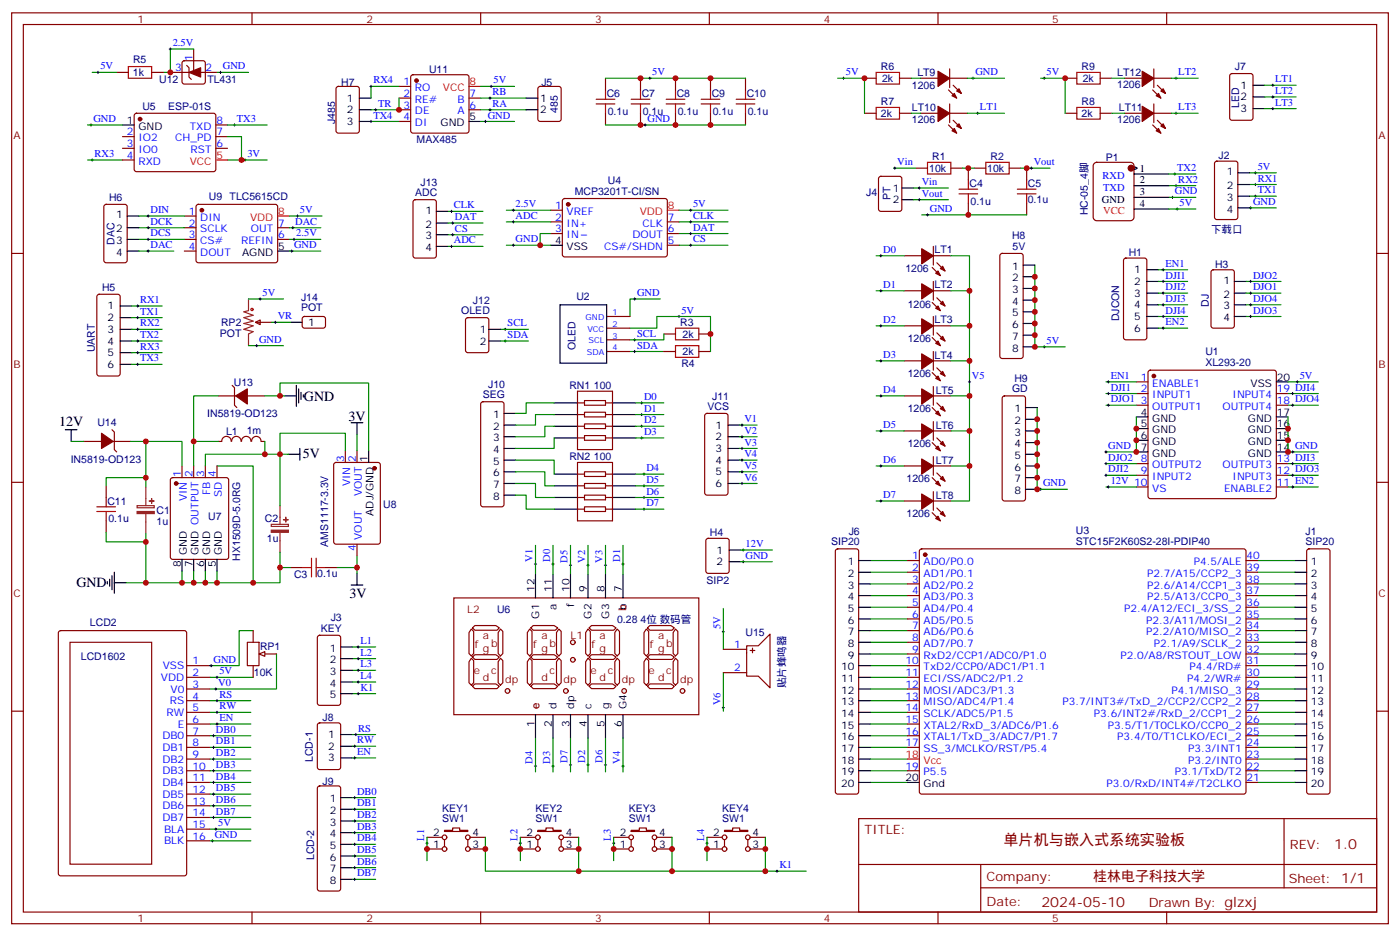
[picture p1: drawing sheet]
<svg xmlns="http://www.w3.org/2000/svg" width="423mm" height="283mm" viewBox="0 0 423 283" stroke-linecap="round" stroke-linejoin="round" font-family="sans-serif">
<defs><g id="words">
<text font-size="4.6" fill="#800" x="303.4" y="255.4">单片机与嵌入式系统实验板</text>
<g font-size="4.2">
<text x="91.9" y="121">GND</text>
<text x="17.9" y="128.7">12V</text>
<text x="105.4" y="127">3V</text>
<text x="91.6" y="138.3">5V</text>
<text x="23.1" y="177.5">GND</text>
<text x="105.7" y="180.7">3V</text>
</g>
<g font-size="4.2" fill="#800">
<text x="403.4" y="256.6">1.0</text>
<text x="330.6" y="266">桂林电子科技大学</text>
<text x="314.9" y="273.9">2024-05-10</text>
</g>
<g font-size="3.9" fill="#800">
<text x="261.4" y="251.9">TITLE:</text>
<text x="390" y="256.6">REV:</text>
<text x="298.3" y="266.1">Company:</text>
<text x="389.7" y="266.7">Sheet: 1/1</text>
<text x="298.3" y="273.8">Date:</text>
<text x="347.4" y="273.8">Drawn By: glzxj</text>
</g>
<g font-size="3.2" fill="#800">
<text x="41.6" y="6.9">1</text>
<text x="110.8" y="6.9">2</text>
<text x="179.9" y="6.9">3</text>
<text x="249.1" y="6.9">4</text>
<text x="318.2" y="6.9">5</text>
<text x="4.1" y="42">A</text>
<text x="416.8" y="42">A</text>
<text x="4.1" y="111.1">B</text>
<text x="416.8" y="111.1">B</text>
<text x="4.1" y="180.3">C</text>
<text x="141.3" y="185.1">L2</text>
<text x="189.3" y="184.5" transform="rotate(-90 189.3 184.5)">b</text>
<text x="416.8" y="180.3">C</text>
<text x="143.6" y="195.8">f</text>
<text x="146" y="193">a</text>
<text x="146" y="196.8">g</text>
<text x="148.5" y="195.4">b</text>
<text x="161.2" y="195.8">f</text>
<text x="163.7" y="193">a</text>
<text x="163.7" y="196.8">g</text>
<text x="166.2" y="195.4">b</text>
<text x="172.5" y="193">L1</text>
<text x="178.9" y="195.8">f</text>
<text x="181.3" y="193">a</text>
<text x="181.3" y="196.8">g</text>
<text x="196.5" y="195.8">f</text>
<text x="199" y="193">a</text>
<text x="199" y="196.8">g</text>
<text x="201.4" y="195.4">b</text>
<text x="143.2" y="203.5">e</text>
<text x="148.5" y="203.5">c</text>
<text x="166.2" y="203.5">c</text>
<text x="178.5" y="203.5">e</text>
<text x="183.8" y="203.5">c</text>
<text x="196.1" y="203.5">e</text>
<text x="201.4" y="203.5">c</text>
<text x="146" y="205.7">d</text>
<text x="152.8" y="206.4">dp</text>
<text x="163.7" y="205.7">d</text>
<text x="170.4" y="206.4">dp</text>
<text x="181.3" y="205.7">d</text>
<text x="188" y="206.4">dp</text>
<text x="199" y="205.7">d</text>
<text x="205.7" y="206.4">dp</text>
<text x="163.2" y="214.2" transform="rotate(-90 163.2 214.2)">e</text>
<text x="41.6" y="278.5">1</text>
<text x="110.8" y="278.5">2</text>
<text x="179.9" y="278.5">3</text>
<text x="249.1" y="278.5">4</text>
<text x="318.2" y="278.5">5</text>
</g>
<g font-size="3.2" fill="#00f">
<text x="52.2" y="13.9">2.5V</text>
<text x="30.3" y="21">5V</text>
<text x="53" y="21.5">3</text>
<text x="58.2" y="18.3" transform="rotate(-90 58.2 18.3)">1</text>
<text x="62.1" y="21.5">2</text>
<text x="67.4" y="21">GND</text>
<text x="197.2" y="22.8">5V</text>
<text x="255.8" y="22.8">5V</text>
<text x="294.9" y="22.8">GND</text>
<text x="316.4" y="22.8">5V</text>
<text x="356.3" y="22.8">LT2</text>
<text x="112.9" y="25.2">RX4</text>
<text x="122" y="25.8">1</text>
<text x="122" y="29.3">2</text>
<text x="125.5" y="27.5">RO</text>
<text x="142" y="29.3">7</text>
<text x="148.9" y="28.8">RB</text>
<text x="149.2" y="25.2">5V</text>
<text x="385.6" y="24.9">LT1</text>
<text x="385.6" y="28.4">LT2</text>
<text x="112.9" y="35.8">TX4</text>
<text x="114.3" y="32.3">TR</text>
<text x="122" y="32.8">3</text>
<text x="125.5" y="31">RE#</text>
<text x="125.5" y="34.6">DE</text>
<text x="138.3" y="31">B</text>
<text x="138.3" y="34.6">A</text>
<text x="142" y="32.8">6</text>
<text x="147.5" y="35.8">GND</text>
<text x="148.9" y="32.3">RA</text>
<text x="296.3" y="33.3">LT1</text>
<text x="356.3" y="33.3">LT3</text>
<text x="385.6" y="31.9">LT3</text>
<text x="28.2" y="36.9">GND</text>
<text x="38.4" y="40.9">2</text>
<text x="57.4" y="39.2">TXD</text>
<text x="65.4" y="40.9">7</text>
<text x="65.4" y="37.4">8</text>
<text x="71.6" y="36.9">TX3</text>
<text x="122" y="36.3">4</text>
<text x="125.5" y="38.1">DI</text>
<text x="195.8" y="36.9">GND</text>
<text x="28.6" y="47.4">RX3</text>
<text x="38.4" y="44.4">3</text>
<text x="38.4" y="48">4</text>
<text x="41.9" y="42.7">IO2</text>
<text x="41.9" y="46.2">IO0</text>
<text x="53" y="42.7">CH_PD</text>
<text x="57.6" y="46.2">RST</text>
<text x="65.4" y="44.4">6</text>
<text x="74.8" y="47.4">3V</text>
<text x="41.9" y="49.7">RXD</text>
<text x="271.3" y="49.9">Vin</text>
<text x="312.6" y="49.9">Vout</text>
<text x="356" y="51.7">TX2</text>
<text x="380.3" y="51.3">5V</text>
<text x="278.7" y="55.9">Vin</text>
<text x="278.7" y="59.4">Vout</text>
<text x="333.4" y="54.2">RXD</text>
<text x="333.6" y="57.7">TXD</text>
<text x="355.2" y="58.7">GND</text>
<text x="356.3" y="55.2">RX2</text>
<text x="380.3" y="58.4">TX1</text>
<text x="380.3" y="54.9">RX1</text>
<text x="45.5" y="64.4">DIN</text>
<text x="57.1" y="64.9">1</text>
<text x="90.7" y="64.4">5V</text>
<text x="137.2" y="63">CLK</text>
<text x="155.9" y="62.6">2.5V</text>
<text x="167.8" y="63.1">1</text>
<text x="171.3" y="64.9">VREF</text>
<text x="209.5" y="62.6">5V</text>
<text x="281.2" y="64">GND</text>
<text x="356.7" y="62.3">5V</text>
<text x="378.9" y="61.9">GND</text>
<text x="45.5" y="71.4">DCS</text>
<text x="45.5" y="67.9">DCK</text>
<text x="57.1" y="68.4">2</text>
<text x="57.1" y="72">3</text>
<text x="60.6" y="66.7">DIN</text>
<text x="60.6" y="70.2">SCLK</text>
<text x="75.9" y="70.2">OUT</text>
<text x="84.1" y="72">6</text>
<text x="84.1" y="68.4">7</text>
<text x="89.3" y="67.9">DAC</text>
<text x="89.6" y="71.4">2.5V</text>
<text x="137.6" y="66.5">DAT</text>
<text x="137.6" y="70">CS</text>
<text x="155.9" y="66.1">ADC</text>
<text x="167.8" y="66.7">2</text>
<text x="167.8" y="70.2">3</text>
<text x="171.3" y="68.4">IN+</text>
<text x="171.3" y="72">IN</text>
<text x="191.3" y="72">DOUT</text>
<text x="194.3" y="68.4">CLK</text>
<text x="202" y="70.2">6</text>
<text x="202" y="66.7">7</text>
<text x="209.5" y="66.1">CLK</text>
<text x="209.5" y="69.7">DAT</text>
<text x="45.5" y="75">DAC</text>
<text x="57.1" y="75.5">4</text>
<text x="60.6" y="73.7">CS#</text>
<text x="60.6" y="77.3">DOUT</text>
<text x="72.9" y="73.7">REFIN</text>
<text x="88.9" y="75">GND</text>
<text x="137.2" y="73.6">ADC</text>
<text x="155.9" y="73.2">GND</text>
<text x="182.7" y="75.5">CS#/SHDN</text>
<text x="202" y="73.7">5</text>
<text x="209.5" y="73.2">CS</text>
<text x="267.1" y="76.4">D0</text>
<text x="352.4" y="80.6">EN1</text>
<text x="79.4" y="89.4">5V</text>
<text x="192.6" y="89.4">GND</text>
<text x="267.1" y="87">D1</text>
<text x="352.4" y="84.1">DJI1</text>
<text x="352.4" y="87.7">DJI2</text>
<text x="378.9" y="87.7">DJO1</text>
<text x="378.9" y="84.1">DJO2</text>
<text x="42.3" y="91.5">RX1</text>
<text x="42.3" y="95.1">TX1</text>
<text x="206" y="94.7">5V</text>
<text x="352.4" y="91.2">DJI3</text>
<text x="352.4" y="94.7">DJI4</text>
<text x="378.9" y="94.7">DJO3</text>
<text x="378.9" y="91.2">DJO4</text>
<text x="42.3" y="98.6">RX2</text>
<text x="84" y="96.5">VR</text>
<text x="153.5" y="98.6">SCL</text>
<text x="192.6" y="101.8">SCL</text>
<text x="267.1" y="97.5">D2</text>
<text x="352.4" y="98.2">EN2</text>
<text x="42.3" y="105.7">RX3</text>
<text x="42.3" y="102.1">TX2</text>
<text x="78.3" y="103.5">GND</text>
<text x="153.5" y="102.1">SDA</text>
<text x="192.6" y="105.3">SDA</text>
<text x="316.4" y="103.9">5V</text>
<text x="42.3" y="109.2">TX3</text>
<text x="267.1" y="108.1">D3</text>
<text x="267.1" y="118.7">D4</text>
<text x="293.9" y="114.5">V5</text>
<text x="335.8" y="114.5">EN1</text>
<text x="335.8" y="118">DJI1</text>
<text x="344.9" y="115">1</text>
<text x="344.9" y="118.5">2</text>
<text x="348.4" y="116.8">ENABLE1</text>
<text x="386.1" y="118.5">19 DJI4</text>
<text x="393" y="114.5">5V</text>
<text x="194.7" y="120.8">D0</text>
<text x="194.7" y="124.4">D1</text>
<text x="335.8" y="121.5">DJO1</text>
<text x="344.9" y="122.1">3</text>
<text x="348.4" y="120.3">INPUT1</text>
<text x="348.4" y="123.8">OUTPUT1</text>
<text x="369.7" y="123.8">OUTPUT4</text>
<text x="372.7" y="120.3">INPUT4</text>
<text x="386.1" y="122.1">18 DJO4</text>
<text x="194.7" y="127.9">D2</text>
<text x="194.7" y="131.4">D3</text>
<text x="225.1" y="127.5">V1</text>
<text x="225.1" y="131.1">V2</text>
<text x="267.1" y="129.3">D5</text>
<text x="225.1" y="134.6">V3</text>
<text x="335.1" y="135.6">GND</text>
<text x="104.1" y="139.5" transform="rotate(-90 104.1 139.5)">3</text>
<text x="107.6" y="139.5" transform="rotate(-90 107.6 139.5)">2</text>
<text x="195.4" y="142.3">D4</text>
<text x="225.1" y="138.1">V4</text>
<text x="225.1" y="141.6">V5</text>
<text x="267.1" y="139.9">D6</text>
<text x="335.1" y="142.7">DJI2</text>
<text x="335.1" y="139.2">DJO2</text>
<text x="344.9" y="139.7">8</text>
<text x="344.9" y="143.2">9</text>
<text x="348.4" y="141.5">OUTPUT2</text>
<text x="369.7" y="141.5">OUTPUT3</text>
<text x="386.1" y="143.2">12 DJO3</text>
<text x="386.1" y="139.7">13 DJI3</text>
<text x="54.7" y="144.1" transform="rotate(-90 54.7 144.1)">1</text>
<text x="58.2" y="144.1" transform="rotate(-90 58.2 144.1)">2</text>
<text x="61.7" y="144.1" transform="rotate(-90 61.7 144.1)">3</text>
<text x="63.5" y="149.6" transform="rotate(-90 63.5 149.6)">FB</text>
<text x="65.3" y="144.1" transform="rotate(-90 65.3 144.1)">4</text>
<text x="105.8" y="146.9" transform="rotate(-90 105.8 146.9)">VIN</text>
<text x="109.4" y="149.9" transform="rotate(-90 109.4 149.9)">VOUT</text>
<text x="195.4" y="145.9">D5</text>
<text x="195.4" y="149.4">D6</text>
<text x="225.1" y="145.2">V6</text>
<text x="315.4" y="146.9">GND</text>
<text x="335.8" y="146.2">12V 10</text>
<text x="348.4" y="145">INPUT2</text>
<text x="348.4" y="148.5">VS</text>
<text x="370.1" y="148.5">ENABLE2</text>
<text x="372.7" y="145">INPUT3</text>
<text x="386.1" y="146.8">11 EN2</text>
<text x="56.4" y="151.5" transform="rotate(-90 56.4 151.5)">VIN</text>
<text x="67" y="150.2" transform="rotate(-90 67 150.2)">SD</text>
<text x="195.4" y="152.9">D7</text>
<text x="267.1" y="150.5">D7</text>
<text x="107.6" y="166.6" transform="rotate(-90 107.6 166.6)">4</text>
<text x="109.4" y="163.1" transform="rotate(-90 109.4 163.1)">VOUT</text>
<text x="225.4" y="165.3">12V</text>
<text x="161" y="169.7" transform="rotate(-90 161 169.7)">V1</text>
<text x="166.3" y="169.7" transform="rotate(-90 166.3 169.7)">D0</text>
<text x="171.6" y="170" transform="rotate(-90 171.6 170)">D5</text>
<text x="176.9" y="170" transform="rotate(-90 176.9 170)">V2</text>
<text x="182.2" y="170" transform="rotate(-90 182.2 170)">V3</text>
<text x="187.5" y="169.7" transform="rotate(-90 187.5 169.7)">D1</text>
<text x="225.4" y="168.8">GND</text>
<text x="275.8" y="172.5">2</text>
<text x="275.8" y="169">1</text>
<text x="279.3" y="170.7">AD0/P0.0</text>
<text x="361" y="170.7">P4.5/ALE</text>
<text x="376.9" y="169">40</text>
<text x="376.9" y="172.5">39</text>
<text x="275.8" y="179.6">4</text>
<text x="275.8" y="176">3</text>
<text x="279.3" y="177.8">AD2/P0.2</text>
<text x="279.3" y="174.3">AD1/P0.1</text>
<text x="346.9" y="174.3">P2.7/A15/CCP2_3</text>
<text x="346.9" y="177.8">P2.6/A14/CCP1_3</text>
<text x="376.9" y="176">38</text>
<text x="376.9" y="179.6">37</text>
<text x="275.8" y="183.1">5</text>
<text x="279.3" y="184.9">AD4/P0.4</text>
<text x="279.3" y="181.3">AD3/P0.3</text>
<text x="339.9" y="184.9">P2.4/A12/ECI_3/SS_2</text>
<text x="346.9" y="181.3">P2.5/A13/CCP0_3</text>
<text x="376.9" y="183.1">36</text>
<text x="217.8" y="190.1" transform="rotate(-90 217.8 190.1)">5V</text>
<text x="275.8" y="190.1">7</text>
<text x="275.8" y="186.6">6</text>
<text x="279.3" y="191.9">AD6/P0.6</text>
<text x="279.3" y="188.4">AD5/P0.5</text>
<text x="346.6" y="188.4">P2.3/A11/MOSI_2</text>
<text x="346.6" y="191.9">P2.2/A10/MISO_2</text>
<text x="376.9" y="186.6">35</text>
<text x="376.9" y="190.1">34</text>
<text x="109" y="194.6">L1</text>
<text x="222" y="195.8">1</text>
<text x="275.8" y="197.2">9</text>
<text x="275.8" y="193.7">8</text>
<text x="279.3" y="195.4">AD7/P0.7</text>
<text x="348.9" y="195.4">P2.1/A9/SCLK_2</text>
<text x="376.9" y="193.7">33</text>
<text x="376.9" y="197.2">32</text>
<text x="49.2" y="202.1">VSS</text>
<text x="58.2" y="200.7">1</text>
<text x="64.6" y="200.2">GND</text>
<text x="66.3" y="203.7">5V</text>
<text x="109" y="198.1">L2</text>
<text x="109" y="201.6">L3</text>
<text x="222" y="202.8">2</text>
<text x="273.8" y="200.7">10</text>
<text x="279.3" y="202.5">TxD2/CCP0/ADC1/P1.1</text>
<text x="279.3" y="199">RxD2/CCP1/ADC0/P1.0</text>
<text x="338.8" y="199">P2.0/A8/RSTOUT_LOW</text>
<text x="359.7" y="202.5">P4.4/RD#</text>
<text x="376.9" y="200.7">31</text>
<text x="48.7" y="205.7">VDD</text>
<text x="51.6" y="209.2">V0</text>
<text x="58.2" y="204.3">2</text>
<text x="58.2" y="207.8">3</text>
<text x="66" y="207.3">V0</text>
<text x="109" y="205.1">L4</text>
<text x="109" y="208.7">K1</text>
<text x="273.8" y="207.8">12</text>
<text x="273.8" y="204.3">11</text>
<text x="279.3" y="209.5">MOSI/ADC3/P1.3</text>
<text x="279.3" y="206">ECI/SS/ADC2/P1.2</text>
<text x="354.2" y="209.5">P4.1/MISO_3</text>
<text x="359" y="206">P4.2/WR#</text>
<text x="376.9" y="204.3">30</text>
<text x="376.9" y="207.8">29</text>
<text x="51.4" y="212.7">RS</text>
<text x="58.2" y="211.3">4</text>
<text x="58.2" y="214.8">5</text>
<text x="66.3" y="210.8">RS</text>
<text x="66.3" y="214.3">RW</text>
<text x="217.8" y="213.1" transform="rotate(-90 217.8 213.1)">V6</text>
<text x="273.8" y="214.8">14</text>
<text x="273.8" y="211.3">13</text>
<text x="279.3" y="213.1">MISO/ADC4/P1.4</text>
<text x="321.3" y="213.1">P3.7/INT3#/TxD_2/CCP2/CCP2_2</text>
<text x="376.9" y="211.3">28</text>
<text x="376.9" y="214.8">27</text>
<text x="50.4" y="216.3">RW</text>
<text x="53.7" y="219.8">E</text>
<text x="58.2" y="218.4">6</text>
<text x="58.2" y="221.9">7</text>
<text x="65.3" y="221.4">DB0</text>
<text x="66.3" y="217.8">EN</text>
<text x="108.3" y="221">RS</text>
<text x="273.8" y="221.9">16</text>
<text x="273.8" y="218.4">15</text>
<text x="279.3" y="220.1">XTAL2/RxD_3/ADC6/P1.6</text>
<text x="279.3" y="216.6">SCLK/ADC5/P1.5</text>
<text x="330.8" y="216.6">P3.6/INT2#/RxD_2/CCP1_2</text>
<text x="335" y="220.1">P3.5/T1/T0CLKO/CCP0_2</text>
<text x="376.9" y="218.4">26</text>
<text x="376.9" y="221.9">25</text>
<text x="49.1" y="223.3">DB0</text>
<text x="49.1" y="226.8">DB1</text>
<text x="58.2" y="225.4">8</text>
<text x="65.3" y="224.9">DB1</text>
<text x="107.9" y="224.5">RW</text>
<text x="273.8" y="225.4">17</text>
<text x="279.3" y="227.2">SS_3/MCLKO/RST/P5.4</text>
<text x="279.3" y="223.7">XTAL1/TxD_3/ADC7/P1.7</text>
<text x="337.8" y="223.7">P3.4/T0/T1CLKO/ECI_2</text>
<text x="359.2" y="227.2">P3.3/INT1</text>
<text x="376.9" y="225.4">24</text>
<text x="49.1" y="230.4">DB2</text>
<text x="49.1" y="233.9">DB3</text>
<text x="58.2" y="229">9</text>
<text x="58.2" y="232.5">10</text>
<text x="65.3" y="228.4">DB2</text>
<text x="65.3" y="232">DB3</text>
<text x="107.9" y="228.1">EN</text>
<text x="161" y="230.7" transform="rotate(-90 161 230.7)">D4</text>
<text x="166.3" y="230.7" transform="rotate(-90 166.3 230.7)">D3</text>
<text x="171.6" y="230.4" transform="rotate(-90 171.6 230.4)">D7</text>
<text x="176.9" y="230.4" transform="rotate(-90 176.9 230.4)">D2</text>
<text x="182.2" y="230.4" transform="rotate(-90 182.2 230.4)">D6</text>
<text x="187.5" y="230.7" transform="rotate(-90 187.5 230.7)">V4</text>
<text x="273.8" y="232.5">19</text>
<text x="359.2" y="230.7">P3.2/INT0</text>
<text x="376.9" y="229">23</text>
<text x="376.9" y="232.5">22</text>
<text x="49.1" y="237.4">DB4</text>
<text x="58.2" y="236">11</text>
<text x="58.2" y="239.5">12</text>
<text x="65.3" y="235.5">DB4</text>
<text x="65.3" y="239">DB5</text>
<text x="279.3" y="234.2">P5.5</text>
<text x="334.6" y="237.8">P3.0/RxD/INT4#/T2CLKO</text>
<text x="355.2" y="234.2">P3.1/TxD/T2</text>
<text x="376.9" y="236">21</text>
<text x="49.1" y="240.9">DB5</text>
<text x="49.1" y="244.5">DB6</text>
<text x="58.2" y="243.1">13</text>
<text x="65.3" y="242.5">DB6</text>
<text x="107.9" y="240.1">DB0</text>
<text x="107.9" y="243.6">DB1</text>
<text x="49.1" y="248">DB7</text>
<text x="49.6" y="251.5">BLA</text>
<text x="58.2" y="246.6">14</text>
<text x="58.2" y="250.1">15</text>
<text x="65.3" y="246.1">DB7</text>
<text x="66" y="249.6">5V</text>
<text x="107.9" y="247.1">DB2</text>
<text x="107.9" y="250.6">DB3</text>
<text x="49.6" y="255.1">BLK</text>
<text x="58.2" y="253.6">16 GND</text>
<text x="107.9" y="254.2">DB4</text>
<text x="107.9" y="257.7">DB5</text>
<text x="128.2" y="254" transform="rotate(-90 128.2 254)">L1</text>
<text x="156.5" y="254" transform="rotate(-90 156.5 254)">L2</text>
<text x="184.7" y="254" transform="rotate(-90 184.7 254)">L3</text>
<text x="212.9" y="254" transform="rotate(-90 212.9 254)">L4</text>
<text x="107.9" y="261.2">DB6</text>
<text x="235.7" y="262.3">K1</text>
<text x="107.9" y="264.8">DB7</text>
</g>
<g font-size="3.2" fill="#000080">
<text x="40.2" y="23">1k</text>
<text x="40.2" y="19.1">R5</text>
<text x="129.7" y="22">U11</text>
<text x="266.4" y="21.2">R6</text>
<text x="277.4" y="23">LT9</text>
<text x="327" y="21.2">R9</text>
<text x="337.9" y="23">LT12</text>
<text x="373.4" y="21.3">J7</text>
<text x="48.1" y="25.1">U12</text>
<text x="62.7" y="25.1">TL431</text>
<text x="103.2" y="25.8">H7</text>
<text x="163.7" y="25.8">J5</text>
<text x="183.5" y="29.4">C6</text>
<text x="194" y="29.4">C7</text>
<text x="204.6" y="29.4">C8</text>
<text x="215.2" y="29.4">C9</text>
<text x="225.8" y="29.4">C10</text>
<text x="266.7" y="24.7">2k</text>
<text x="275.7" y="26.9">1206</text>
<text x="327.4" y="24.7">2k</text>
<text x="337.8" y="26.5">1206</text>
<text x="43" y="33.2">U5</text>
<text x="50.8" y="33.2">ESP-01S</text>
<text x="168.7" y="34.1" transform="rotate(-90 168.7 34.1)">485</text>
<text x="183.8" y="34.6">0.1u</text>
<text x="194.4" y="34.6">0.1u</text>
<text x="204.9" y="34.6">0.1u</text>
<text x="215.5" y="34.6">0.1u</text>
<text x="226.1" y="34.6">0.1u</text>
<text x="266.3" y="35.3">2k</text>
<text x="266.4" y="31.8">R7</text>
<text x="275.8" y="33.6">LT10</text>
<text x="327" y="35.3">2k</text>
<text x="327" y="31.8">R8</text>
<text x="338.3" y="33.6">LT11</text>
<text x="374.7" y="32.5" transform="rotate(-90 374.7 32.5)">LED</text>
<text x="101.3" y="37.4" transform="rotate(-90 101.3 37.4)">J485</text>
<text x="275.7" y="37.1">1206</text>
<text x="337.8" y="37.1">1206</text>
<text x="126" y="43.1">MAX485</text>
<text x="281" y="51.9">10k</text>
<text x="281.9" y="48.4">R1</text>
<text x="298.5" y="52">10k</text>
<text x="299.5" y="48.4">R2</text>
<text x="334.4" y="48.7">P1</text>
<text x="368.5" y="48">J2</text>
<text x="125.6" y="59.3">ADC</text>
<text x="127.1" y="56.1">J13</text>
<text x="173.8" y="59">MCP3201T-CI/SN</text>
<text x="183.8" y="55.7">U4</text>
<text x="261.9" y="59.4">J4</text>
<text x="293.2" y="56.5">C4</text>
<text x="310.8" y="56.5">C5</text>
<text x="33" y="60.8">H6</text>
<text x="63.2" y="60.4">U9 TLC5615CD</text>
<text x="269.3" y="60.3" transform="rotate(-90 269.3 60.3)">PT</text>
<text x="293.5" y="61.8">0.1u</text>
<text x="310.8" y="61.5">0.1u</text>
<text x="328.9" y="65" transform="rotate(-90 328.9 65)">HC-05_4脚</text>
<text x="366.2" y="70.3">下载口</text>
<text x="34.7" y="74" transform="rotate(-90 34.7 74)">DAC</text>
<text x="282.6" y="76.6">LT1</text>
<text x="306" y="72.3">H8</text>
<text x="306.2" y="75.5">5V</text>
<text x="341.3" y="77.4">H1</text>
<text x="273.8" y="82.2">1206</text>
<text x="367.4" y="80.9">H3</text>
<text x="30.9" y="87.9">H5</text>
<text x="282.6" y="87.1">LT2</text>
<text x="91" y="94">POT</text>
<text x="91" y="90.9">J14</text>
<text x="139.5" y="94.9">OLED</text>
<text x="143" y="91.7">J12</text>
<text x="174.3" y="90.7">U2</text>
<text x="274.5" y="93.1">1206</text>
<text x="365.6" y="92.7" transform="rotate(-90 365.6 92.7)">DJ</text>
<text x="66.5" y="101.7">POT</text>
<text x="66.9" y="98.5">RP2</text>
<text x="205.7" y="98.5">R3</text>
<text x="282.6" y="97.7">LT3</text>
<text x="338.4" y="97" transform="rotate(-90 338.4 97)">DJCON</text>
<text x="28.7" y="106.4" transform="rotate(-90 28.7 106.4)">UART</text>
<text x="174" y="105.7" transform="rotate(-90 174 105.7)">OLED</text>
<text x="206.4" y="102">2k</text>
<text x="206.4" y="107.3">2k</text>
<text x="274.5" y="103.4">1206</text>
<text x="364.5" y="107.3">U1</text>
<text x="206" y="110.9">R4</text>
<text x="274.5" y="113.9">1206</text>
<text x="282.6" y="108.3">LT4</text>
<text x="364.5" y="110.6">XL293-20</text>
<text x="70.7" y="116.5">U13</text>
<text x="147.6" y="117.2">J10</text>
<text x="172.2" y="117.5">RN1</text>
<text x="179.6" y="117.5">100</text>
<text x="282.9" y="118.9">LT5</text>
<text x="306" y="118.5">GD</text>
<text x="306.7" y="115.3">H9</text>
<text x="146" y="120.3">SEG</text>
<text x="213.9" y="123.8">VCS</text>
<text x="215.3" y="120.8">J11</text>
<text x="274.5" y="124.5">1206</text>
<text x="29.4" y="128.8">U14</text>
<text x="62.7" y="126">IN5819-OD123</text>
<text x="68.4" y="131.3">L1</text>
<text x="74.6" y="131">1m</text>
<text x="282.9" y="129.5">LT6</text>
<text x="274.5" y="135.1">1206</text>
<text x="21.4" y="139.8">IN5819-OD123</text>
<text x="172.2" y="139">RN2</text>
<text x="179.6" y="139">100</text>
<text x="282.9" y="140.1">LT7</text>
<text x="274.1" y="145.7">1206</text>
<text x="32.5" y="152.5">C11</text>
<text x="47.3" y="155.3">C1</text>
<text x="115.9" y="153.4">U8</text>
<text x="282.9" y="150.6">LT8</text>
<text x="32.8" y="157.8">0.1u</text>
<text x="47.3" y="158.5">1u</text>
<text x="63" y="157.1">U7</text>
<text x="80.1" y="157.8">C2</text>
<text x="256.6" y="161.6">J6</text>
<text x="274.1" y="156.3">1206</text>
<text x="325.3" y="161.3">U3</text>
<text x="394.8" y="161.6">J1</text>
<text x="80.7" y="163.8">1u</text>
<text x="99.2" y="165.2" transform="rotate(-90 99.2 165.2)">AMS1117-3.3V</text>
<text x="214.7" y="162">H4</text>
<text x="251.3" y="164.7">SIP20</text>
<text x="325.3" y="164.5">STC15F2K60S2-28I-PDIP40</text>
<text x="394.8" y="164.7">SIP20</text>
<text x="72.6" y="169.4" transform="rotate(-90 72.6 169.4)">HX1509D-5.0RG</text>
<text x="88.9" y="174.7">C3</text>
<text x="95.9" y="174.4">0.1u</text>
<text x="213.6" y="176.5">SIP2</text>
<text x="150.3" y="185.3">U6</text>
<text x="27.2" y="189.2">LCD2</text>
<text x="97" y="190.9">KEY</text>
<text x="100" y="187.7">J3</text>
<text x="186.6" y="188.1">0.28 4位 数码管</text>
<text x="78.6" y="196.2">RP1</text>
<text x="225.4" y="192">U15</text>
<text x="24.4" y="199.4">LCD1602</text>
<text x="76.8" y="204.3">10K</text>
<text x="237.5" y="207.9" transform="rotate(-90 237.5 207.9)">贴片蜂鸣器</text>
<text x="97.5" y="217.8">J8</text>
<text x="94.6" y="230.2" transform="rotate(-90 94.6 230.2)">LCD-1</text>
<text x="97.5" y="237.2">J9</text>
<text x="133.7" y="245.2">KEY1</text>
<text x="161.9" y="245.2">KEY2</text>
<text x="190.2" y="245.2">KEY3</text>
<text x="218.4" y="245.2">KEY4</text>
<text x="133.7" y="248.4">SW1</text>
<text x="161.9" y="248.4">SW1</text>
<text x="190.2" y="248.4">SW1</text>
<text x="218.4" y="248.4">SW1</text>
<text x="95" y="259.8" transform="rotate(-90 95 259.8)">LCD-2</text>
</g>
<g font-size="3.2" fill="#f00">
<text x="133.9" y="27.5">VCC</text>
<text x="142" y="25.8">8</text>
<text x="65.4" y="48">5</text>
<text x="57.4" y="49.7">VCC</text>
<text x="84.1" y="64.9">8</text>
<text x="193.4" y="64.9">VDD</text>
<text x="202" y="63.1">8</text>
<text x="333.6" y="64.7">VCC</text>
<text x="75.6" y="66.7">VDD</text>
<text x="273.8" y="229">18</text>
<text x="279.3" y="230.7">Vcc</text>
</g>
<g font-size="3.2">
<text x="375.1" y="26.8">1</text>
<text x="104.9" y="30.7">1</text>
<text x="104.9" y="34.2">2</text>
<text x="163.3" y="30.7">1</text>
<text x="163.3" y="34.2">2</text>
<text x="375.1" y="33.9">3</text>
<text x="375.1" y="30.3">2</text>
<text x="38.4" y="37.4">1</text>
<text x="41.9" y="39.2">GND</text>
<text x="104.9" y="37.7">3</text>
<text x="133.2" y="38.1">GND</text>
<text x="142" y="36.3">5</text>
<text x="344.7" y="51.9">1</text>
<text x="371" y="52.9">1</text>
<text x="270" y="57.9">1</text>
<text x="344.7" y="55.4">2</text>
<text x="344.7" y="58.9">3</text>
<text x="371" y="57.2">2</text>
<text x="35.1" y="66">1</text>
<text x="128.6" y="64.6">1</text>
<text x="270" y="61.4">2</text>
<text x="333.2" y="61.2">GND</text>
<text x="344.7" y="62.4">4</text>
<text x="371" y="60.7">3</text>
<text x="371" y="64.2">4</text>
<text x="35.1" y="70.2">2</text>
<text x="128.6" y="68.8">2</text>
<text x="35.1" y="73.7">3</text>
<text x="35.1" y="77.3">4</text>
<text x="73.2" y="77.3">AGND</text>
<text x="84.1" y="75.5">5</text>
<text x="128.6" y="72.3">3</text>
<text x="128.6" y="75.8">4</text>
<text x="167.8" y="73.7">4</text>
<text x="171.3" y="75.5">VSS</text>
<text x="306.1" y="81.5">1</text>
<text x="343" y="82.6">1</text>
<text x="306.1" y="85">2</text>
<text x="306.1" y="88.5">3</text>
<text x="343" y="86.1">2</text>
<text x="343" y="89.6">3</text>
<text x="369.9" y="85.7">1</text>
<text x="369.9" y="90">2</text>
<text x="32.6" y="93.5">1</text>
<text x="306.1" y="92.1">4</text>
<text x="306.1" y="95.6">5</text>
<text x="343" y="93.1">4</text>
<text x="369.9" y="93.5">3</text>
<text x="32.6" y="97">2</text>
<text x="32.6" y="100.5">3</text>
<text x="93.1" y="98.4">1</text>
<text x="145.1" y="100.5">1</text>
<text x="306.1" y="99.1">6</text>
<text x="343" y="96.7">5</text>
<text x="343" y="100.2">6</text>
<text x="369.9" y="97">4</text>
<text x="32.6" y="104.1">4</text>
<text x="32.6" y="107.6">5</text>
<text x="145.1" y="104.1">2</text>
<text x="306.1" y="102.7">7</text>
<text x="306.1" y="106.2">8</text>
<text x="32.6" y="111.1">6</text>
<text x="378.1" y="116.8">VSS</text>
<text x="386.1" y="115">20</text>
<text x="306.8" y="124.5">1</text>
<text x="344.9" y="125.6">4</text>
<text x="386.1" y="125.6">17</text>
<text x="149.1" y="126.3">1</text>
<text x="149.1" y="129.8">2</text>
<text x="216.4" y="129.5">1</text>
<text x="306.8" y="128.1">2</text>
<text x="306.8" y="131.6">3</text>
<text x="344.9" y="129.1">5</text>
<text x="348.4" y="127.4">GND</text>
<text x="348.4" y="130.9">GND</text>
<text x="377.4" y="130.9">GND</text>
<text x="377.4" y="127.4">GND</text>
<text x="386.1" y="129.1">16</text>
<text x="149.1" y="133.3">3</text>
<text x="149.1" y="136.9">4</text>
<text x="216.4" y="133">2</text>
<text x="216.4" y="136.5">3</text>
<text x="306.8" y="135.1">4</text>
<text x="344.9" y="132.6">6</text>
<text x="344.9" y="136.2">7</text>
<text x="348.4" y="134.4">GND</text>
<text x="348.4" y="137.9">GND</text>
<text x="377.4" y="137.9">GND</text>
<text x="377.4" y="134.4">GND</text>
<text x="386.1" y="136.2">14 GND</text>
<text x="386.1" y="132.6">15</text>
<text x="111.1" y="139.5" transform="rotate(-90 111.1 139.5)">1</text>
<text x="149.1" y="140.4">5</text>
<text x="149.1" y="143.9">6</text>
<text x="216.4" y="140.1">4</text>
<text x="216.4" y="143.6">5</text>
<text x="306.8" y="138.6">5</text>
<text x="306.8" y="142.2">6</text>
<text x="149.1" y="147.5">7</text>
<text x="216.4" y="147.1">6</text>
<text x="306.8" y="145.7">7</text>
<text x="306.8" y="149.2">8</text>
<text x="112.9" y="155.8" transform="rotate(-90 112.9 155.8)">ADJ/GND</text>
<text x="149.1" y="151">8</text>
<text x="56.4" y="167.7" transform="rotate(-90 56.4 167.7)">GND</text>
<text x="60" y="167.7" transform="rotate(-90 60 167.7)">GND OUTPUT</text>
<text x="63.5" y="167.7" transform="rotate(-90 63.5 167.7)">GND</text>
<text x="67" y="167.7" transform="rotate(-90 67 167.7)">GND</text>
<text x="216.7" y="167.2">1</text>
<text x="54.7" y="171.2" transform="rotate(-90 54.7 171.2)">8</text>
<text x="58.2" y="171.2" transform="rotate(-90 58.2 171.2)">7</text>
<text x="61.7" y="171.2" transform="rotate(-90 61.7 171.2)">6</text>
<text x="65.3" y="171.2" transform="rotate(-90 65.3 171.2)">5</text>
<text x="216.7" y="170.7">2</text>
<text x="256.3" y="170.7">1</text>
<text x="396.4" y="170.7">1</text>
<text x="161.6" y="178.9" transform="rotate(-90 161.6 178.9)">12</text>
<text x="166.9" y="178.9" transform="rotate(-90 166.9 178.9)">11</text>
<text x="172.2" y="178.9" transform="rotate(-90 172.2 178.9)">10</text>
<text x="177.4" y="178.9" transform="rotate(-90 177.4 178.9)">9</text>
<text x="182.7" y="178.9" transform="rotate(-90 182.7 178.9)">8</text>
<text x="188" y="178.9" transform="rotate(-90 188 178.9)">7</text>
<text x="256.3" y="174.3">2</text>
<text x="256.3" y="177.8">3</text>
<text x="396.4" y="174.3">2</text>
<text x="396.4" y="177.8">3</text>
<text x="168.3" y="184.3" transform="rotate(-90 168.3 184.3)">a</text>
<text x="173.6" y="183.5" transform="rotate(-90 173.6 183.5)">f</text>
<text x="256.3" y="181.3">4</text>
<text x="256.3" y="184.9">5</text>
<text x="396.4" y="181.3">4</text>
<text x="396.4" y="184.9">5</text>
<text x="163" y="186.9" transform="rotate(-90 163 186.9)">G1</text>
<text x="178.9" y="186.9" transform="rotate(-90 178.9 186.9)">G2</text>
<text x="184.1" y="186.9" transform="rotate(-90 184.1 186.9)">G3</text>
<text x="256.3" y="188.4">6</text>
<text x="256.3" y="191.9">7</text>
<text x="396.4" y="188.4">6</text>
<text x="396.4" y="191.9">7</text>
<text x="99.7" y="196.8">1</text>
<text x="256.3" y="195.4">8</text>
<text x="396.4" y="195.4">8</text>
<text x="99.7" y="200.4">2</text>
<text x="99.7" y="203.9">3</text>
<text x="254.3" y="202.5">10</text>
<text x="256.3" y="199">9</text>
<text x="396.4" y="199">9</text>
<text x="396.4" y="202.5">10</text>
<text x="99.7" y="207.4">4</text>
<text x="254.3" y="206">11</text>
<text x="254.3" y="209.5">12</text>
<text x="396.4" y="206">11</text>
<text x="396.4" y="209.5">12</text>
<text x="99.7" y="211">5</text>
<text x="168.3" y="214.1" transform="rotate(-90 168.3 214.1)">d</text>
<text x="173.6" y="214.1" transform="rotate(-90 173.6 214.1)">dp</text>
<text x="178.9" y="214.1" transform="rotate(-90 178.9 214.1)">c</text>
<text x="184.1" y="214.1" transform="rotate(-90 184.1 214.1)">g</text>
<text x="189.4" y="214.1" transform="rotate(-90 189.4 214.1)">G4</text>
<text x="254.3" y="213.1">13</text>
<text x="396.4" y="213.1">13</text>
<text x="161.6" y="219.7" transform="rotate(-90 161.6 219.7)">1</text>
<text x="166.9" y="219.7" transform="rotate(-90 166.9 219.7)">2</text>
<text x="172.2" y="219.7" transform="rotate(-90 172.2 219.7)">3</text>
<text x="177.4" y="219.7" transform="rotate(-90 177.4 219.7)">4</text>
<text x="182.7" y="219.7" transform="rotate(-90 182.7 219.7)">5</text>
<text x="188" y="219.7" transform="rotate(-90 188 219.7)">6</text>
<text x="254.3" y="216.6">14</text>
<text x="254.3" y="220.1">15</text>
<text x="396.4" y="216.6">14</text>
<text x="396.4" y="220.1">15</text>
<text x="99.2" y="223">1</text>
<text x="99.2" y="226.5">2</text>
<text x="254.3" y="223.7">16</text>
<text x="254.3" y="227.2">17</text>
<text x="396.4" y="223.7">16</text>
<text x="396.4" y="227.2">17</text>
<text x="99.2" y="230">3</text>
<text x="254.3" y="230.7">18</text>
<text x="396.4" y="230.7">18</text>
<text x="254.3" y="234.2">19</text>
<text x="254.3" y="237.8">20</text>
<text x="273.8" y="236">20</text>
<text x="279.3" y="237.8">Gnd</text>
<text x="396.4" y="234.2">19</text>
<text x="396.4" y="237.8">20</text>
<text x="99.7" y="242.4">1</text>
<text x="99.7" y="245.9">2</text>
<text x="99.7" y="249.4">3</text>
<text x="99.7" y="252.9">4</text>
<text x="99.7" y="256.5">5</text>
<text x="131" y="256.1">1</text>
<text x="131" y="252.6">2</text>
<text x="142.9" y="256.1">3</text>
<text x="142.9" y="252.6">4</text>
<text x="159.2" y="256.1">1</text>
<text x="159.2" y="252.6">2</text>
<text x="171.1" y="256.1">3</text>
<text x="171.1" y="252.6">4</text>
<text x="187.4" y="256.1">1</text>
<text x="187.4" y="252.6">2</text>
<text x="199.3" y="256.1">3</text>
<text x="199.3" y="252.6">4</text>
<text x="215.6" y="256.1">1</text>
<text x="215.6" y="252.6">2</text>
<text x="227.5" y="256.1">3</text>
<text x="227.5" y="252.6">4</text>
<text x="99.7" y="260">6</text>
<text x="99.7" y="263.5">7</text>
<text x="99.7" y="267.1">8</text>
</g>
<g font-size="2.5" fill="#00f">
<text x="185.2" y="95.2">1</text>
<text x="177.1" y="96.7">GND</text>
<text x="177.6" y="100.2">VCC</text>
<text x="185.2" y="98.8">2</text>
<text x="177.5" y="107.2">SDA</text>
<text x="178" y="103.7">SCL</text>
<text x="185.2" y="105.8">4</text>
<text x="185.2" y="102.3">3</text>
</g>
</g></defs>
<g fill="#870000" stroke="#870000" stroke-width=".35">
<path d="M284.3 81.1l.7-.7 .8 1.4z"/>
<path d="M282.9 82.6l.7-.8 .7 1.5z"/>
<path d="M278.7 75.1l3.5 2.2-3.5 2.4z"/>
<path d="M284.3 91.7l.7-.7 .8 1.4z"/>
<path d="M282.9 93.1l.7-.7 .7 1.4z"/>
<path d="M278.7 85.7l3.5 2.1-3.5 2.5z"/>
<path d="M284.3 102.3l.7-.7 .8 1.4z"/>
<path d="M282.9 103.7l.7-.7 .7 1.4z"/>
<path d="M278.7 96.3l3.5 2.1-3.5 2.5z"/>
<path d="M284.3 112.9l.7-.7 .8 1.4z"/>
<path d="M282.9 114.3l.7-.7 .7 1.4z"/>
<path d="M278.7 106.9l3.5 2.1-3.5 2.5z"/>
<path d="M284.3 123.5l.7-.7 .8 1.4z"/>
<path d="M282.9 124.9l.7-.7 .7 1.4z"/>
<path d="M278.7 117.5l3.5 2.1-3.5 2.5z"/>
<path d="M284.3 134.1l.7-.8 .8 1.5z"/>
<path d="M282.9 135.5l.7-.7 .7 1.4z"/>
<path d="M278.7 128.1l3.5 2.1-3.5 2.4z"/>
<path d="M284.3 144.6l.7-.7 .8 1.4z"/>
<path d="M282.9 146l.7-.7 .7 1.5z"/>
<path d="M278.7 138.6l3.5 2.2-3.5 2.4z"/>
<path d="M284.3 155.2l.7-.7 .8 1.4z"/>
<path d="M282.9 156.6l.7-.7 .7 1.4z"/>
<path d="M278.7 149.2l3.5 2.1-3.5 2.5z"/>
</g>
<g fill="none" stroke="#870000" stroke-width=".35">
<path d="M273.4 77.3h5.3M282.2 77.3h5.3M282.2 74.4v5.7M283.3 79.4l2.5 2.4M273.4 87.8h5.3M273.4 98.4h5.3M281.9 80.8l2.4 2.5M281.9 91.4l2.4 2.4M282.2 85v5.7M282.2 95.6v5.6M282.2 87.8h5.3M282.2 98.4h5.3"/>
<path d="M283.3 90l2.5 2.4M273.4 109h5.3M273.4 119.6h5.3M281.9 102l2.4 2.4M281.9 112.5l2.4 2.5M282.2 106.2v5.6M282.2 116.8v5.6M282.2 109h5.3M282.2 119.6h5.3M283.3 100.5l2.5 2.5M283.3 111.1l2.5 2.5M273.4 130.2h5.3"/>
<path d="M281.9 123.1l2.4 2.5M281.9 133.7l2.4 2.5M282.2 127.4v5.6M282.2 137.9v5.7M282.2 130.2h5.3M283.3 121.7l2.5 2.5M283.3 132.3l2.5 2.5M273.4 140.8h5.3M273.4 151.3h5.3M281.9 144.3l2.4 2.5M281.9 154.9l2.4 2.4M282.2 148.5v5.7"/>
<path d="M282.2 140.8h5.3M282.2 151.3h5.3M283.3 142.9l2.5 2.4M283.3 153.5l2.5 2.4"/>
</g>
<g fill="none" stroke="#000" stroke-width=".3">
<path d="M161.6 170.4h.7M161.9 170v.7M166.9 170.4h.7M167.2 170v.7M172.2 170.7h.7M172.5 170.4v.7M177.4 170.7h.8M177.8 170.4v.7M182.7 170.7h.7M183.1 170.4v.7M188 170.4h.7M188.4 170v.7"/>
<path d="M161.6 231.4h.7M161.9 231.1v.7M166.9 231.4h.7M167.2 231.1v.7M172.2 231.1h.7M172.5 230.7v.7M177.4 231.1h.8M177.8 230.7v.7M182.7 231.1h.7M183.1 230.7v.7M188 231.4h.7M188.4 231.1v.7"/>
</g>
<path d="M161.9 164.7v8.9M167.2 164.7v8.9M172.5 164.7v8.9M177.8 164.7v8.9M183.1 164.7v8.9M188.4 164.7v8.9M161.9 223v10.2M167.2 223v10.2M172.5 223v10.2M177.8 223v10.2M183.1 223v10.2M188.4 223v10.2" fill="none" stroke="#008700" stroke-width=".35"/>
<g fill="#f0f0f0" stroke="#870000" stroke-width=".35">
<circle cx="173.2" cy="199.3" r=".71"/>
<circle cx="173.2" cy="194" r=".71"/>
</g>
<path d="M137.2 180.6h74.1v35.3h-74.1zM160.2 190l.7 .7v6.7l-.7 .7-.7-.7v-6.3zM160.2 198.8l.7 .8v6.7l-.7 .7-.7-.7v-6.4zM160.5 198.5l.7-.7h6.4l1 .7-.7 .7h-6.7zM161.2 189h6.4l1 .7-.7 .7h-6.7l-.7-.7zM169 190l.7 .7v6.7l-.7 .7-.7-.7v-6.3zM169 198.8l.7 .8v6.7l-.7 .7-.7-.7v-6.4zM160.5 207.3l.7-.7h6.4l1 .7-.7 .7h-6.7z" fill="none" stroke="#870000" stroke-width=".35"/>
<path d="M161.9 173.6v7M167.2 173.6v7M172.5 173.6v7M177.8 173.6v7M183.1 173.6v7M188.4 173.6v7M161.9 215.9v7.1M167.2 215.9v7.1M172.5 215.9v7.1M177.8 215.9v7.1M183.1 215.9v7.1M188.4 215.9v7.1" fill="none" stroke="#000" stroke-width=".35"/>
<circle cx="171.1" cy="208.7" r=".71" fill="#f0f0f0" stroke="#870000" stroke-width=".35"/>
<path d="M177.8 190l.7 .7v6.7l-.7 .7-.7-.7v-6.3zM177.8 198.8l.7 .8v6.7l-.7 .7-.7-.7v-6.4zM178.2 198.5l.7-.7h6.3l1.1 .7-.7 .7h-6.7zM178.9 189h6.3l1.1 .7-.7 .7h-6.7l-.7-.7zM186.6 190l.7 .7v6.7l-.7 .7-.7-.7v-6.3zM186.6 198.8l.7 .8v6.7l-.7 .7-.7-.7v-6.4zM178.2 207.3l.7-.7h6.3l1.1 .7-.7 .7h-6.7z" fill="none" stroke="#870000" stroke-width=".35"/>
<circle cx="188.7" cy="208.7" r=".71" fill="#f0f0f0" stroke="#870000" stroke-width=".35"/>
<path d="M195.4 190l.7 .7v6.7l-.7 .7-.7-.7v-6.3zM195.4 198.8l.7 .8v6.7l-.7 .7-.7-.7v-6.4zM195.8 189.7l.7-.7h6.3l1.1 .7-.7 .7h-6.7zM195.8 198.5l.7-.7h6.3l1.1 .7-.7 .7h-6.7zM204.3 190l.7 .7v6.7l-.7 .7-.7-.7v-6.3zM204.3 198.8l.7 .8v6.7l-.7 .7-.7-.7v-6.4zM195.8 207.3l.7-.7h6.3l1.1 .7-.7 .7h-6.7z" fill="none" stroke="#870000" stroke-width=".35"/>
<circle cx="206.4" cy="208.7" r=".71" fill="#f0f0f0" stroke="#870000" stroke-width=".35"/>
<path d="M142.5 190l.7 .7v6.7l-.7 .7-.7-.7v-6.3zM142.5 198.8l.7 .8v6.7l-.7 .7-.7-.7v-6.4zM142.9 189.7l.7-.7h6.3l1.1 .7-.7 .7h-6.7zM142.9 198.5l.7-.7h6.3l1.1 .7-.7 .7h-6.7zM151.3 190l.7 .7v6.7l-.7 .7-.7-.7v-6.3zM151.3 198.8l.7 .8v6.7l-.7 .7-.7-.7v-6.4zM142.9 207.3l.7-.7h6.3l1.1 .7-.7 .7h-6.7z" fill="none" stroke="#870000" stroke-width=".35"/>
<circle cx="153.5" cy="208.7" r=".71" fill="#f0f0f0" stroke="#870000" stroke-width=".35"/>
<g fill="none" stroke="#870000" stroke-width=".35">
<path d="M200.7 100.9h3.6M200.7 106.2h3.6M211.3 100.9h3.5M211.3 106.2h3.5M17.9 190.7l.4-.2h37.4l.7 .4v73l-.4 .6-37.7 .1-.6-.5-.1-72.9zM21.2 194h24.7v67.1h-24.7zM74.8 194h3.5v7.1h-3.5zM76.6 190.5v3.5M80.1 197.6h3.5M56.4 201.1h7.1M56.4 204.6h7.1M56.4 208.1h7.1"/>
<path d="M56.4 211.7h7.1M56.4 215.2h7.1M56.4 218.7h7.1M76.6 201.1v3.5M56.4 222.2h7.1M56.4 225.8h7.1M56.4 229.3h7.1M56.4 232.8h7.1M56.4 236.4h7.1M56.4 239.9h7.1M56.4 243.4h7.1M56.4 246.9h7.1"/>
<path d="M56.4 250.5h7.1M56.4 254h7.1M129.1 256.5h4.6M129.1 252.9h4.6M134.4 250.8h2.5v-.7h2.1v.7h2.5v.4h-7.1zM134.4 253.6v2.2M141.5 253.6v2.2M142.2 256.5h4.6M142.2 252.9h4.6M157.3 256.5h4.6M157.3 252.9h4.6M162.6 250.8h2.5v-.7h2.1v.7h2.5v.4h-7.1z"/>
<path d="M162.6 253.6v2.2M169.7 253.6v2.2M170.4 256.5h4.6M170.4 252.9h4.6M185.6 256.5h4.5M185.6 252.9h4.5M190.9 250.8h2.4v-.7h2.1v.7h2.5v.4h-7zM190.9 253.6v2.2M197.9 253.6v2.2M198.6 256.5h4.6M198.6 252.9h4.6M213.8 256.5h4.6"/>
<path d="M213.8 252.9h4.6M219.1 250.8h2.4v-.7h2.2v.7h2.4v.4h-7zM219.1 253.6v2.2M226.1 253.6v2.2M226.8 256.5h4.6M226.8 252.9h4.6"/>
<circle cx="134.4" cy="252.9" r=".71"/>
<circle cx="134.4" cy="256.5" r=".71"/>
<circle cx="141.5" cy="252.9" r=".71"/>
<circle cx="141.5" cy="256.5" r=".71"/>
<circle cx="162.6" cy="252.9" r=".71"/>
<circle cx="162.6" cy="256.5" r=".71"/>
<circle cx="169.7" cy="252.9" r=".71"/>
<circle cx="169.7" cy="256.5" r=".71"/>
<circle cx="190.9" cy="252.9" r=".71"/>
<circle cx="190.9" cy="256.5" r=".71"/>
<circle cx="197.9" cy="252.9" r=".71"/>
<circle cx="197.9" cy="256.5" r=".71"/>
<circle cx="219.1" cy="252.9" r=".71"/>
<circle cx="219.1" cy="256.5" r=".71"/>
<circle cx="226.1" cy="256.5" r=".71"/>
<circle cx="226.1" cy="252.9" r=".71"/>
</g>
<g fill="none" stroke="#008700" stroke-width=".35">
<path d="M190.5 99.1h8.1v-3.5h16.2v10.6M199.7 90.3h-9.2v5.3M190.5 106.2h10.2M76.6 190.5h-4.3v10.6h-8.8M83.6 197.6v10.5h-20.1M106.5 199h7.1M106.5 195.4h7.1M63.5 204.6h13.1M63.5 211.7h12.3M63.5 215.2h12.3M63.5 218.7h12.3M106.5 209.5h7.1"/>
<path d="M106.5 206h7.1M106.5 202.5h7.1M63.5 222.2h12.3M63.5 225.8h12.3M63.5 229.3h12.3M63.5 232.8h12.3M63.5 236.4h12.3M63.5 239.9h12.3M63.5 243.4h12.3M63.5 246.9h12.3M63.5 250.5h12.3M146.8 252.9v10.3h97"/>
<path d="M175 252.9v10.3M203.2 252.9v10.3M231.4 252.9v10.3"/>
</g>
<g fill="none" stroke="#000" stroke-width=".3">
<path d="M152.4 99.5h.7M152.8 99.1v.7M191.6 90.3h.7M191.9 90v.7M205 95.6h.7M205.3 95.2v.8M152.4 103h.7M152.8 102.7v.7M191.6 102.7h.7M191.6 106.2h.7M191.9 102.3v.7M191.9 105.8v.7"/>
<path d="M107.9 195.4h.8M107.9 199h.8M108.3 195.1v.7M108.3 198.6v.7M63.5 201.1h.7M63.9 200.7v.7M64.9 208.1h.7M65.3 207.8v.7M65.3 204.6h.7M65.3 211.7h.7M65.3 215.2h.7M65.3 218.7h.7"/>
<path d="M65.6 204.3v.7M65.6 211.3v.7M65.6 214.8v.7M65.6 218.4v.7M107.9 202.5h.8M107.9 206h.8M107.9 209.5h.8M108.3 202.1v.7M108.3 205.7v.7M108.3 209.2v.7M64.2 222.2h.7M64.2 225.8h.7"/>
<path d="M64.2 229.3h.7M64.2 232.8h.7M64.2 236.4h.7M64.2 239.9h.7M64.6 221.9v.7M64.6 225.4v.7M64.6 229v.7M64.6 232.5v.7M64.6 236v.7M64.6 239.5v.7M63.9 254h.7M64.2 243.4h.7"/>
<path d="M64.2 246.9h.7M64.2 253.6v.8M64.6 243.1v.7M64.6 246.6v.7M64.9 250.5h.7M65.3 250.1v.7M128.8 254.7h.7M129.1 254.4v.7M157 254.7h.7M157.3 254.4v.7M185.2 254.7h.7M185.6 254.4v.7"/>
<path d="M213.4 254.7h.7M213.8 254.4v.7M234.6 263.2h.7M234.9 262.8v.7"/>
</g>
<path d="M204.3 99.1h7v3.6h-7zM204.3 104.4h7v3.5h-7z" fill="none" stroke="#a10000" stroke-width=".35"/>
<path d="M78.3 197.6l1.8-.8v1.5z" fill="#f0f0f0" stroke="#870000" stroke-width=".35"/>
<g fill="none" stroke="#000" stroke-width=".3">
<path d="M51.2 14.8h.7M51.5 14.5v.7M27.2 37.7h.7M27.5 37.4v.7M29.3 21.9h.7M29.6 21.5v.7M66.3 21.9h.7M66.7 21.5v.7M70.6 37.7h.7M70.9 37.4v.7M111.8 26.1h.7M111.8 36.7h.7"/>
<path d="M112.2 25.8v.7M112.2 36.3v.7M113.2 33.2h.7M113.6 32.8v.7M146.4 36.7h.7M146.8 36.3v.7M147.8 33.2h.7M147.8 29.6h.7M148.2 26.1h.7M148.2 29.3v.7M148.2 32.8v.7M148.5 25.8v.7"/>
<path d="M194.7 37.7h.7M195.1 37.4v.7M196.1 23.6h.7M196.5 23.3v.7M254.7 23.6h.7M255.1 23.3v.7M293.9 23.6h.7M294.2 23.3v.7M295.3 34.2h.7M295.6 33.9v.7M315.4 23.6h.7M315.7 23.3v.7"/>
<path d="M355.2 23.6h.8M355.2 34.2h.8M355.6 23.3v.7M355.6 33.9v.7M384.5 25.8h.7M384.5 29.3h.7M384.5 32.8h.7M384.9 25.4v.7M384.9 28.9v.7M384.9 32.5v.7M27.5 48.3h.7M27.9 48v.7"/>
<path d="M73.7 48.3h.7M74.1 48v.7M270.2 50.8h.7M270.6 50.4v.8M277.6 56.8h.7M278 56.4v.8M278 60v.7M311.5 50.8h.7M311.9 50.4v.8M354.2 59.6h.7M354.5 59.3v.7M354.9 52.6h.7"/>
<path d="M355.2 56.1h.8M355.2 52.2v.7M355.6 55.7v.7M379.2 59.3h.7M379.2 55.7h.7M379.2 52.2h.7M379.6 51.9v.7M379.6 55.4v.7M379.6 58.9v.7M44.4 72.3h.8M44.4 65.3h.8M44.4 75.8h.8"/>
<path d="M44.4 68.8h.8M44.8 64.9v.7M44.8 68.4v.7M44.8 72v.7M44.8 75.5v.7M87.8 75.8h.7M88.2 75.5v.7M88.2 68.8h.7M88.5 72.3h.8M88.5 68.4v.7M88.9 72v.7M89.6 65.3h.7"/>
<path d="M90 64.9v.7M136.2 74.4h.7M136.2 63.9h.7M136.5 63.5v.7M136.5 74.1v.7M136.5 67.4h.7M136.5 70.9h.7M136.9 67v.7M136.9 70.6v.7M154.9 63.5h.7M154.9 67h.7M154.9 74.1h.7"/>
<path d="M155.2 63.1v.8M155.2 66.7v.7M155.2 73.7v.7M208.5 63.5h.7M208.5 67h.7M208.5 74.1h.7M208.5 70.6h.7M208.8 63.1v.8M208.8 66.7v.7M208.8 70.2v.7M208.8 73.7v.7M266 77.3h.7"/>
<path d="M266.3 76.9v.7M277.6 60.3h.7M280.1 64.9h.7M280.5 64.6v.7M355.6 63.1h.7M356 62.8v.7M377.8 62.8h.7M378.2 62.4v.7M41.3 92.4h.7M41.3 99.5h.7M41.3 96h.7M41.6 92.1v.7"/>
<path d="M41.6 95.6v.7M41.6 99.1v.7M78.3 90.3h.7M78.7 90v.7M82.9 97.4h.7M83.3 97v.7M266 87.8h.7M266 98.4h.7M266.3 87.5v.7M266.3 98.1v.7M351.4 81.5h.7M351.4 99.1h.7"/>
<path d="M351.4 85h.7M351.4 88.5h.7M351.4 92.1h.7M351.4 95.6h.7M351.7 81.1v.7M351.7 84.7v.7M351.7 88.2v.7M351.7 91.7v.7M351.7 95.2v.8M351.7 98.8v.7M377.8 85h.7M377.8 88.5h.7"/>
<path d="M377.8 92.1h.7M377.8 95.6h.7M378.2 84.7v.7M378.2 88.2v.7M378.2 91.7v.7M378.2 95.2v.8M41.3 106.5h.7M41.3 103h.7M41.3 110.1h.7M41.6 102.7v.7M41.6 106.2v.7M41.6 109.7v.7"/>
<path d="M77.3 104.4h.7M77.6 104.1v.7M266 109h.7M266 119.6h.7M266.3 108.7v.7M266.3 119.2v.7M292.8 115.4h.7M293.2 115v.7M315.4 104.8h.7M315.7 104.4v.7M334.8 115.4h.7M334.8 118.9h.7"/>
<path d="M335.1 115v.7M335.1 118.5v.7M390.5 118.9h.7M390.9 118.5v.7M391.9 115.4h.7M392.3 115v.7M193.7 121.7h.7M193.7 125.2h.7M193.7 128.8h.7M193.7 132.3h.7M194 121.4v.7M194 124.9v.7"/>
<path d="M194 128.4v.7M194 131.9v.7M224 128.4h.7M224 131.9h.7M224 135.5h.7M224 139h.7M224.4 128.1v.7M224.4 131.6v.7M224.4 135.1v.7M224.4 138.6v.7M266 130.2h.7M266.3 129.8v.7"/>
<path d="M334.1 136.5h.7M334.4 136.2v.7M334.4 139.7v.7M334.8 122.4h.7M335.1 122.1v.7M390.5 122.4h.7M390.5 136.5h.7M390.9 122.1v.7M390.9 136.2v.7M390.9 139.7v.7M194.4 143.2h.7M194.4 146.8h.7"/>
<path d="M194.4 150.3h.7M194.4 153.8h.7M194.7 142.9v.7M194.7 146.4v.7M194.7 149.9v.7M194.7 153.5v.7M224 142.5h.7M224 146h.7M224.4 142.2v.7M224.4 145.7v.7M266 140.8h.7M266 151.3h.7"/>
<path d="M266.3 140.4v.7M266.3 151v.7M314.3 147.8h.7M314.7 147.5v.7M334.1 143.6h.7M334.1 140.1h.7M334.4 143.2v.7M334.8 147.1h.7M335.1 146.8v.7M390.5 147.1h.7M390.5 143.6h.7M390.5 140.1h.7"/>
<path d="M390.9 143.2v.7M390.9 146.8v.7M224.4 166.2h.7M224.4 169.7h.7M224.7 165.8v.7M224.7 169.3v.7M218.4 190.9h.7M218.7 190.5v.7M218.4 213.8h.7M218.7 213.4v.7M106.9 225.4h.7M106.9 229h.7"/>
<path d="M107.2 225.1v.7M107.2 228.6v.7M107.2 221.9h.7M107.6 221.5v.7M106.9 240.9h.7M106.9 244.5h.7M106.9 248h.7M106.9 251.5h.7M106.9 255.1h.7M106.9 258.6h.7M107.2 240.6v.7M107.2 244.1v.7"/>
<path d="M107.2 247.6v.8M107.2 251.2v.7M107.2 254.7v.7M107.2 258.2v.7M106.9 262.1h.7M106.9 265.6h.7M107.2 261.8v.7M107.2 265.3v.7"/>
</g>
<g fill="none" stroke="#870000" stroke-width=".35">
<path d="M3.5 3.9h416.3v275.1h-416.3zM7.1 7.4h409.2v268.1h-409.2zM55.3 18.6l.4-.3h5.7l.5 .3 .2 .5v5.6l-.2 .5-.5 .2h-5.7l-.5-.2-.2-.5v-5.6zM56.4 19.8l.7 .7v2.8l.8 .7M58.6 14.8v7.1M76.2 3.9v3.5M145.3 3.9v3.5M214.5 3.9v3.5M283.6 3.9v3.5M352.8 3.9v3.5M35.3 21.9h3.5M40.8 34.4l.5-.2h23.3l.5 .2 .2 .5-.1 16.5-.6 .5-23.6-.1-.4-.6v-16.3z"/>
<path d="M45.9 21.9h3.5M51.5 21.9h14.1M65.3 37.7h3.5M101.8 26.3l.5-.2h5.6l.7 .4 .1 13-.5 .7h-5.9l-.6-.4-.1-13zM120.6 26.1h3.6M120.6 29.6h3.6M120.6 33.2h3.6M120.6 36.7h3.6M124.4 22.8l.5-.2h16.2l.5 .2 .2 .5v16.2l-.2 .5-.5 .2h-16.2l-.5-.2-.2-.5v-16.2zM141.8 29.6h3.5M141.8 33.2h3.5M162.9 26.3l.4-.2h5.7l.6 .4 .1 9.5-.5 .6-5.9 .1-.6-.5-.1-9.4z"/>
<path d="M183.1 23.6v3.6M183.1 34.2v3.5M193.7 23.6v3.6M193.7 34.2v3.5M204.3 23.6v3.6M204.3 34.2v3.5M214.8 23.6v3.6M214.8 34.2v3.5M225.4 23.6v3.6M225.4 34.2v3.5M261.4 23.6h3.5M261.4 34.2h3.5"/>
<path d="M272 23.6h3.5M272 34.2h3.5M278.3 23.6h5.3M278.3 34.2h5.3M286.8 27.2l2.5 2.4M286.8 37.7l2.5 2.5M287.2 23.6h5.3M287.2 20.8v5.7M287.2 31.4v5.6M287.2 34.2h5.3M288.2 25.8l2.5 2.4M288.2 36.3l2.5 2.5"/>
<path d="M322.1 23.6h3.5M322.1 34.2h3.5M332.7 23.6h3.5M332.7 34.2h3.5M340.1 23.6h5.3M340.1 34.2h5.3M348.5 37.7l2.5 2.5M348.5 27.2l2.5 2.4M348.9 23.6h5.3M348.9 34.2h5.3M348.9 20.8v5.7M348.9 31.4v5.6"/>
<path d="M350 36.3l2.4 2.5M350 25.8l2.4 2.4M372.1 22.4l.4-.2h5.7l.6 .5 .1 12.9-.5 .7h-5.9l-.6-.4-.1-13zM37 41.3h3.6M37 44.8h3.6M37 48.3h3.6M65.3 41.3h3.5M65.3 44.8h3.5M265.9 53.5l.4-.2h5.7l.6 .4 .1 9.4-.5 .7-5.9 .1-.6-.5-.1-9.4zM276.9 50.8h3.6M287.5 50.8h3.5M292.8 50.8v3.5"/>
<path d="M294.6 50.8h3.5M305.2 50.8h3.5M310.4 50.8v3.5M367.5 48.9l.4-.2h5.7l.6 .4 .1 16.5-.5 .7h-5.9l-.6-.4-.1-16.5zM3.5 76.6h3.6M31.6 61.9l.5-.2h5.6l.7 .5 .1 16.5-.5 .6-5.9 .1-.6-.5-.1-16.5zM55.7 65.3h3.6M55.7 68.8h3.6M55.7 72.3h3.6M55.7 75.8h3.6M59.5 61.9l.5-.2h23.3l.5 .2 .2 .5-.1 16.5-.6 .5-23.6-.1-.4-.6v-16.3zM84 68.8h3.5"/>
<path d="M84 72.3h3.5M125.1 60.5l.5-.2h5.6l.7 .5v16.5l-.4 .6-5.9 .1-.7-.5v-16.5zM166.5 63.5h3.5M166.5 67h3.5M166.5 70.6h3.5M170.3 60.2l.4-.2h30.7l.4 .7-.1 16.5-.6 .4-30.6-.1-.5-.6v-16.2zM201.8 67h3.5M201.8 70.6h3.5M201.8 74.1h3.5M292.8 61.4v3.5M302.6 76.8l.4-.2h5.7l.5 .2 .2 .5v30.3l-.2 .5-.5 .2h-5.7l-.5-.2-.2-.5v-30.3zM310.4 61.4v3.5"/>
<path d="M340 78.2l.4-.2h5.7l.6 .4 .1 23.6-.5 .6-5.9 .1-.6-.5-.1-23.5zM416.3 76.6h3.5M29.5 89.1l.5-.2h5.6l.7 .4v23.6l-.4 .6-5.9 .1-.7-.5v-23.5zM77.3 97.4l1.4-.7v1.4zM77.3 97.4h4.9M91.6 95.8l.5-.2 5.9 .1 .4 .6v2.4l-.7 .4h-5.9l-.4-.7v-2.1zM141 96.2l.5-.2h5.6l.7 .4v9.4l-.4 .7h-5.9l-.7-.4v-9.4zM183.4 99.1h7.1M183.4 95.6h7.1M366.4 81.7l.5-.2h5.6l.7 .4v16.5l-.4 .7h-5.9l-.7-.4v-16.5zM66 119.6h5.3M70.2 116.4l.7 .7v5.3l.7 .7"/>
<path d="M74.8 119.6h5.3M174.6 118.2h10.6v17.6h-10.6zM183.4 106.2h7.1M183.4 102.7h7.1M303.3 119.8l.4-.2h5.7l.5 .2 .2 .5v30.3l-.2 .5-.5 .2h-5.7l-.5-.2-.2-.5v-30.3zM343.6 115.4h3.5M343.6 118.9h3.5M347.4 112l.4-.2h37.4l.5 .2 .2 .5v37.4l-.2 .5-.5 .2h-37.4l-.5-.2-.2-.5v-37.4zM385.9 118.9h3.6M25.4 133.3h5.3M33.9 129.8l.7 .7v5.3l.7 .7M34.2 133.3h5.3"/>
<path d="M69.9 133.3a1.41 1.41 0 0 0-1.4-1.5 1.41 1.41 0 0 0-1.4 1.5h-1.1M70.1 133.3a1.41 1.41 0 0 1 1.4-1.5 1.41 1.41 0 0 1 1.4 1.5M73 133.3a1.41 1.41 0 0 1 1.5-1.5 1.41 1.41 0 0 1 1.4 1.5M76.1 133.3a1.41 1.41 0 0 1 1.4-1.5 1.41 1.41 0 0 1 1.4 1.5M79 133.3h1.1M101.1 139.9l.5-.2h12.7l.7 .4v23.6l-.5 .6-12.9 .1-.7-.5v-23.5zM104.4 136.2v3.5M107.9 136.2v3.5M145.6 121.6l.4-.2h5.7l.5 .2 .2 .5v30.3l-.2 .5-.5 .2h-5.7l-.4-.2-.3-.5v-30.3zM174.6 121.7h2.1M174.6 139.7h10.6v17.6h-10.6zM174.6 132.3h2.1"/>
<path d="M174.6 125.2h2.1M174.6 128.8h2.1M176.7 131.6h6.4v1.4h-6.4zM176.7 128.1h6.4v1.4h-6.4zM176.7 124.5h6.4v1.4h-6.4zM176.7 121h6.4v1.4h-6.4zM183.1 121.7h2.1M183.1 132.3h2.1M183.1 125.2h2.1M183.1 128.8h2.1M213.3 125.1l.5-.2h5.6l.7 .4v23.6l-.4 .6-5.9 .1-.7-.5v-23.5zM343.6 122.4h3.5"/>
<path d="M385.9 122.4h3.6M3.5 145.7h3.6M32.1 146.8v3.5M32.1 157.3v3.6M51.7 144.5l.5-.2h16.2l.5 .2 .2 .5v23.3l-.2 .5-.5 .2h-16.2l-.5-.3-.2-.4v-23.3zM55 140.8v3.5M58.6 140.8v3.5M62.1 140.8v3.5M65.6 140.8v3.5M174.6 143.2h2.1M174.6 153.8h2.1M174.6 146.8h2.1"/>
<path d="M174.6 150.3h2.1M176.7 153.1h6.4v1.4h-6.4zM176.7 149.6h6.4v1.4h-6.4zM176.7 146h6.4v1.5h-6.4zM176.7 142.5h6.4v1.4h-6.4zM183.1 143.2h2.1M183.1 153.8h2.1M183.1 146.8h2.1M183.1 150.3h2.1M343.6 140.1h3.5M343.6 143.6h3.5M343.6 147.1h3.5"/>
<path d="M385.9 140.1h3.6M385.9 143.6h3.6M385.9 147.1h3.6M416.3 145.7h3.5M87.8 171.4h3.6M98.4 171.4h3.6M107.9 164.4v3.5M213.7 162.8l.4-.2h5.7l.6 .5 .1 9.4-.5 .7h-5.9l-.6-.4-.1-9.5zM252.8 166l.5-.2h5.6l.5 .2 .2 .5v72.7l-.2 .5-.5 .2h-5.6l-.5-.2-.2-.5v-72.7zM274.5 169.3h3.5M274.5 172.9h3.5M274.5 176.4h3.5"/>
<path d="M274.5 179.9h3.5M278.2 166l.5-.2h97.4l.5 .2 .2 .5-.1 73-.6 .4-97.7-.1-.4-.6v-72.7zM376.8 169.3h3.5M376.8 172.9h3.5M376.8 176.4h3.5M376.8 179.9h3.5M395.3 166l.5-.2h5.7l.5 .2 .2 .5v72.7l-.3 .5-.4 .2h-5.7l-.5-.2-.2-.5v-72.7zM96.2 192.1l.5-.2h5.6l.7 .4v20.1l-.5 .6-5.8 .1-.7-.5v-20zM218.7 196.1h7.1M225.8 195.1h3.5l3.5-3.5v16.2l-3.5-3.5h-3.5zM226.8 196.5h1.4M227.5 195.8v1.4"/>
<path d="M274.5 183.4h3.5M274.5 187h3.5M274.5 190.5h3.5M274.5 194h3.5M274.5 197.6h3.5M376.8 183.4h3.5M376.8 187h3.5M376.8 190.5h3.5M376.8 194h3.5M376.8 197.6h3.5M3.5 214.8h3.6M96.2 218.6l.5-.2h5.6l.7 .4v13l-.5 .6-5.8 .1-.7-.5v-12.9z"/>
<path d="M218.7 203.2h7.1M274.5 201.1h3.5M274.5 204.6h3.5M274.5 208.1h3.5M274.5 211.7h3.5M274.5 215.2h3.5M274.5 218.7h3.5M376.8 201.1h3.5M376.8 204.6h3.5M376.8 208.1h3.5M376.8 211.7h3.5M376.8 215.2h3.5"/>
<path d="M376.8 218.7h3.5M416.3 214.8h3.5M96.2 237.6l.5-.2h5.6l.5 .2 .2 .5v30.4l-.2 .5-.5 .2h-5.6l-.5-.3-.2-.4v-30.4zM274.5 222.2h3.5M274.5 225.8h3.5M274.5 232.8h3.5M376.8 222.2h3.5M376.8 225.8h3.5M376.8 229.3h3.5M376.8 232.8h3.5M376.8 236.4h3.5M259.6 247.3h156.7v28.2h-156.7z"/>
<path d="M388.3 247.3v20.9M76.2 275.5v3.5M145.3 275.5v3.5M214.5 275.5v3.5M259.7 261.1h156.4M283.6 275.5v3.5M296.6 268.2h119.5M296.6 261.1v14.2M352.8 275.5v3.5"/>
</g>
<g fill="none" stroke="#000" stroke-width=".35">
<path d="M37 37.7h3.6M108.7 36.7h3.5M108.7 29.6h3.5M108.7 33.2h3.5M141.8 36.7h3.5M159.1 29.6h3.5M159.1 33.2h3.5M378.9 32.8h3.5M378.9 25.8h3.5M378.9 29.3h3.5M272.7 56.8h3.5M342.1 50.7a1.02 1.02 0 0 1 1.6 .2 1.02 1.02 0 0 1-1.6-.2z"/>
<path d="M342.9 52.6h10.6M342.9 56.1h10.6M342.9 59.6h10.6M374.3 52.2h3.5M374.3 55.7h3.5M374.3 59.3h3.5M38.5 75.8h3.5M38.5 65.3h3.5M38.5 68.8h3.5M38.5 72.3h3.5M84 75.8h3.5M131.9 63.9h3.6"/>
<path d="M131.9 67.4h3.6M131.9 70.9h3.6M131.9 74.4h3.6M166.5 74.1h3.5M272.7 60.3h3.5M342.9 63.1h10.6M374.3 62.8h3.5M36.3 92.4h3.6M36.3 96h3.6M36.3 99.5h3.6M87.8 97.4h3.6M147.8 99.5h3.5"/>
<path d="M169.3 92.1h14.1v17.6h-14.1zM309.4 80.1h3.5M309.4 83.6h3.5M309.4 87.1h3.5M309.4 90.7h3.5M309.4 94.2h3.5M309.4 97.7h3.5M346.8 81.5h3.5M346.8 85h3.5M346.8 88.5h3.5M346.8 92.1h3.5M346.8 95.6h3.5"/>
<path d="M346.8 99.1h3.5M373.2 85h3.6M373.2 88.5h3.6M373.2 92.1h3.6M373.2 95.6h3.6M36.3 103h3.6M36.3 106.5h3.6M36.3 110.1h3.6M86.1 119.6h3.5M89.6 116.4v6.4M90.3 117.5v4.2M91 118.5v2.2"/>
<path d="M91.7 119.2v.7M147.8 103h3.5M309.4 101.2h3.5M309.4 104.8h3.5M385.9 115.4h3.6M19.8 129.8h3.5M21.5 129.8v3.5M87.1 137.2h3.6M90.7 135.5v3.5M106.2 127.7h3.5M107.9 127.7v3.5M111.5 136.2v3.5"/>
<path d="M152.4 124.9h3.5M152.4 128.4h3.5M152.4 131.9h3.5M152.4 135.5h3.5M152.4 139h3.5M167.6 132.3h7M167.6 128.8h7M167.6 125.2h7M167.6 121.7h7M185.2 132.3h7.1M185.2 128.8h7.1M185.2 125.2h7.1"/>
<path d="M185.2 121.7h7.1M220.1 128.4h3.6M220.1 131.9h3.6M220.1 135.5h3.6M220.1 139h3.6M310.1 123.1h3.5M310.1 126.6h3.5M310.1 130.2h3.5M310.1 133.7h3.5M310.1 137.2h3.5M343.6 125.9h3.5M343.6 129.5h3.5"/>
<path d="M343.6 133h3.5M343.6 136.5h3.5M385.9 125.9h3.6M385.9 129.5h3.6M385.9 133h3.6M385.9 136.5h3.6M152.4 142.5h3.5M152.4 146h3.5M152.4 149.6h3.5M167.6 153.8h7M167.6 150.3h7M167.6 146.8h7"/>
<path d="M167.6 143.2h7M185.2 153.8h7.1M185.2 150.3h7.1M185.2 146.8h7.1M185.2 143.2h7.1M220.1 142.5h3.6M220.1 146h3.6M310.1 140.8h3.5M310.1 144.3h3.5M310.1 147.8h3.5M32.5 175.7v.7M33.2 175v2.1"/>
<path d="M33.9 173.9v4.3M34.6 176h3.5M34.6 172.9v6.3M55 169v3.5M58.6 169v3.5M62.1 169v3.5M65.6 169v3.5M106.2 176.7h3.5M107.9 173.2v3.5M220.5 166.2h3.5M220.5 169.7h3.5M259.6 169.3h3.6"/>
<path d="M259.6 172.9h3.6M259.6 176.4h3.6M259.6 179.9h3.6M391.6 169.3h3.5M391.6 172.9h3.5M391.6 176.4h3.5M391.6 179.9h3.5M103 195.4h3.5M103 199h3.5M259.6 183.4h3.6M259.6 187h3.6M259.6 190.5h3.6"/>
<path d="M259.6 194h3.6M259.6 197.6h3.6M391.6 183.4h3.5M391.6 187h3.5M391.6 190.5h3.5M391.6 194h3.5M391.6 197.6h3.5M103 202.5h3.5M103 206h3.5M103 209.5h3.5M259.6 201.1h3.6M259.6 204.6h3.6"/>
<path d="M259.6 208.1h3.6M259.6 211.7h3.6M259.6 215.2h3.6M259.6 218.7h3.6M391.6 201.1h3.5M391.6 204.6h3.5M391.6 208.1h3.5M391.6 211.7h3.5M391.6 215.2h3.5M391.6 218.7h3.5M103 229h3.5M103 221.9h3.5"/>
<path d="M103 225.4h3.5M259.6 222.2h3.6M259.6 225.8h3.6M259.6 229.3h3.6M259.6 232.8h3.6M259.6 236.4h3.6M274.5 236.4h3.5M391.6 222.2h3.5M391.6 225.8h3.5M391.6 229.3h3.5M391.6 232.8h3.5M391.6 236.4h3.5"/>
<path d="M103 240.9h3.5M103 244.5h3.5M103 248h3.5M103 251.5h3.5M103 255.1h3.5M103 258.6h3.5M103 262.1h3.5M103 265.6h3.5"/>
</g>
<g fill="none" stroke="#008700" stroke-width=".35">
<path d="M58.6 14.8h-7.1v7.1h-2.1M26.5 37.7h10.5M27.9 21.9h7.4M65.6 21.9h9.5M68.8 37.7h12M112.2 36.7h8.4M120.6 26.1h-8.4v3.5M120.6 29.6v3.6h-8.4M145.3 29.6h13.8M145.3 33.2h13.8M145.3 36.7h10.3M145.3 26.1h10.3"/>
<path d="M183.1 37.7h42.3M183.1 23.6h42.3M253.3 23.6h8.1v10.6M275.5 23.6h2.8M275.5 34.2h2.8M292.5 23.6h11.2M292.5 34.2h11.2M314.7 23.6h7.4v10.6M336.2 23.6h3.9M336.2 34.2h3.9M354.2 23.6h8.1M354.2 34.2h8.1"/>
<path d="M382.4 25.8h9.5M382.4 29.3h9.5M382.4 32.8h9.5M26.5 48.3h10.5M68.8 41.3h4.2v7M68.8 48.3h12M270.2 50.8h6.7M276.2 56.8h10.6M291 50.8h3.6M308.7 50.8h8.8M353.5 52.6h8.1M353.5 56.1h8.1"/>
<path d="M353.5 59.6h8.1M377.8 59.3h8.1M377.8 55.7h8.1M377.8 52.2h8.1M42 65.3h13.7M42 68.8h13.7M42 72.3h13.7M42 75.8h10.6M87.5 75.8h9.5M87.5 72.3h9.5M87.5 68.8h9.5M87.5 65.3h9.9"/>
<path d="M135.5 63.9h10.5M135.5 67.4h10.5M135.5 70.9h10.5M135.5 74.4h10.5M153.1 74.1h13.4M153.1 63.5h13.4M153.1 67h13.4M166.5 70.6h-3.2v3.5M205.3 74.1h14.8M205.3 63.5h14.8M205.3 67h14.8M205.3 70.6h14.8"/>
<path d="M264.9 77.3h8.5M276.2 60.3h10.6M278.7 64.9h31.7M287.5 77.3h5.7v74h-5.7M353.5 63.1h8.1M377.8 62.8h8.1M39.9 99.5h9.1M39.9 96h9.1M39.9 92.4h9.1M75.1 90.3h10.6M82.2 97.4h5.6M151.3 99.5h8.5"/>
<path d="M264.9 98.4h8.5M264.9 87.8h8.5M287.5 98.4h5.7M287.5 87.8h5.7M312.9 80.1v24.7h9.2M350.3 99.1h8.8M350.3 95.6h8.8M350.3 92.1h8.8M350.3 88.5h8.8M350.3 85h8.8M350.3 81.5h8.8M376.8 95.6h10.5"/>
<path d="M376.8 92.1h10.5M376.8 88.5h10.5M376.8 85h10.5M39.9 103h9.1M39.9 110.1h9.1M39.9 106.5h9.1M66 119.6h-7.4v21.2M75.1 104.4h10.6M80.1 119.6h6M84.7 119.6v-3.9h26.8v20.5M151.3 103h8.5M200.7 100.9v1.8h-10.2"/>
<path d="M264.9 119.6h8.5M264.9 109h8.5M287.5 119.6h5.7M287.5 109h5.7M334.4 115.4h9.2M334.4 118.9h9.2M389.5 118.9h9.1M389.5 115.4h9.1M21.5 133.3h3.9M39.5 133.3h4.6v13.8M44.1 133.3h10.9v7.5M58.6 133.3h7.4"/>
<path d="M80.1 133.3v3.9h-18v3.6M80.1 137.2h7M104.4 136.2v-5.3h-19.7v21.9M107.9 131.2v5M155.9 139h11.7v4.2M167.6 132.3v3.2h-11.7M167.6 128.8h-2.9v3.1h-8.8M167.6 125.2h-5.7v3.2h-6M167.6 121.7h-8.5v3.2h-3.2M192.3 121.7h8.4M192.3 125.2h8.4M192.3 128.8h8.4"/>
<path d="M192.3 132.3h8.4M223.7 128.4h5.3M223.7 131.9h5.3M223.7 135.5h5.3M223.7 139h5.3M264.9 130.2h8.5M287.5 130.2h5.7M313.6 123.1v24.7h9.2M334.4 122.4h9.2M343.6 125.9v10.6h-9.2M389.5 125.9v10.6h9.1M389.5 122.4h9.1"/>
<path d="M44.1 144.3h-12v2.5M65.6 140.8h11v35.2M155.9 142.5h8.8v4.3h2.9M155.9 146h6v4.3h5.7M155.9 149.6h3.2v4.2h8.5M192.3 143.2h8.4M192.3 146.8h8.4M192.3 150.3h8.4M192.3 153.8h8.4M223.7 142.5h5.3M223.7 146h5.3M264.9 151.3h8.5"/>
<path d="M264.9 140.8h8.5M287.5 140.8h5.7M334.4 140.1h9.2M334.4 143.6h9.2M334.4 147.1h9.2M389.5 147.1h9.1M389.5 143.6h9.1M389.5 140.1h9.1M32.1 160.9v2.8h12M44.1 161.2v14.8h-6M55 172.5v3.5M58.6 172.5v3.5"/>
<path d="M62.1 172.5v3.5M65.6 172.5v3.5M84.7 166.9v9.1h-40.6M84.7 171.4h3.1M102 171.4h5.9M107.9 167.9v5.3M224 166.2h9.5M224 169.7h9.5M263.2 179.9h11.3M263.2 176.4h11.3M263.2 172.9h11.3M263.2 169.3h11.3"/>
<path d="M380.3 179.9h11.3M380.3 176.4h11.3M380.3 172.9h11.3M380.3 169.3h11.3M218.7 183.8v12.3M263.2 197.6h11.3M263.2 194h11.3M263.2 190.5h11.3M263.2 187h11.3M263.2 183.4h11.3M380.3 197.6h11.3M380.3 194h11.3"/>
<path d="M380.3 190.5h11.3M380.3 187h11.3M380.3 183.4h11.3M218.7 203.2v11.6M263.2 218.7h11.3M263.2 215.2h11.3M263.2 211.7h11.3M263.2 208.1h11.3M263.2 204.6h11.3M263.2 201.1h11.3M380.3 218.7h11.3M380.3 215.2h11.3"/>
<path d="M380.3 211.7h11.3M380.3 208.1h11.3M380.3 204.6h11.3M380.3 201.1h11.3M106.5 229h7.1M106.5 225.4h7.1M106.5 221.9h7.1M263.2 236.4h11.3M263.2 232.8h11.3M263.2 229.3h11.3M263.2 225.8h11.3M263.2 222.2h11.3"/>
<path d="M380.3 236.4h11.3M380.3 232.8h11.3M380.3 229.3h11.3M380.3 225.8h11.3M380.3 222.2h11.3M63.5 254h12.3M106.5 258.6h7.1M106.5 255.1h7.1M106.5 251.5h7.1M106.5 248h7.1M106.5 244.5h7.1M106.5 240.9h7.1"/>
<path d="M129.1 252.9v7.1M157.3 252.9v7.1M185.6 252.9v7.1M213.8 252.9v7.1M106.5 265.6h7.1M106.5 262.1h7.1"/>
</g>
<g fill="#870000" stroke="#870000" stroke-width=".35">
<path d="M30.7 130.9l3.5 2.4-3.5 2.2z"/>
<path d="M71.3 119.6l3.5-2.1v4.6z"/>
<path d="M57.1 21.9l3.6-1.4v2.8z"/>
<path d="M290 26.8l.7 1.4-1.4-.7z"/>
<path d="M287.9 28.9l.7-.7 .7 1.4z"/>
<path d="M283.6 21.5l3.6 2.1-3.6 2.5z"/>
<path d="M289.3 38.1l.7-.7 .7 1.4z"/>
<path d="M287.9 39.5l.7-.7 .7 1.4z"/>
<path d="M283.6 32.1l3.6 2.1-3.6 2.5z"/>
<path d="M351 38.1l.7-.7 .7 1.4z"/>
<path d="M350.3 38.8l.7 1.4-1.4-.7z"/>
<path d="M345.4 32.1l3.5 2.1-3.5 2.5z"/>
<path d="M351 27.5l.7-.7 .7 1.4z"/>
<path d="M350.3 28.2l.7 1.4-1.4-.7z"/>
<path d="M345.4 21.5l3.5 2.1-3.5 2.5z"/>
<circle cx="53.3" cy="146" r=".53"/>
<circle cx="279.8" cy="167.6" r=".53"/>
<circle cx="42.3" cy="36" r=".53"/>
<circle cx="348.9" cy="113.6" r=".53"/>
<circle cx="113.2" cy="141.5" r=".53"/>
<circle cx="61" cy="63.5" r=".53"/>
<circle cx="125.9" cy="24.3" r=".53"/>
<circle cx="171.8" cy="61.7" r=".53"/>
</g>
<path d="M75.1 90.3v3.5l-1.4 .4 2.9 1-2.9 .8 2.9 1-2.9 .7 2.9 .7-2.9 1.1 2.9 .7-1.5 .7v3.5M41.5 152.8h5.1v.6h-5.1zM44.1 147.1v5.7M44.1 155.2v6M82 158.4h5.2v.6h-5.2zM84.7 152.8v5.6M84.7 160.9v6" fill="none" stroke="#8c2424" stroke-width=".35"/>
<g fill="#8c2424" stroke="#8c2424" stroke-width=".35">
<path d="M82 160.2h5.2v.6h-5.2z"/>
<path d="M85.7 157h1.4z"/>
<path d="M86.4 156.3v1.4z"/>
<path d="M41.5 154.5h5.1v.7h-5.1z"/>
<path d="M45.2 151.3l1.4 .1z"/>
<path d="M45.8 150.6l.1 1.4z"/>
</g>
<path d="M141.8 26.1h3.5M65.3 48.3h3.5M84 65.3h3.5M201.8 63.5h3.5M274.5 229.3h3.5" fill="none" stroke="#f00" stroke-width=".35"/>
<path d="M330.8 49.5l.8-.5h10.2l.9 .5 .2 .6v15.5l-.5 .9-.6 .2h-10.2l-.8-.5-.2-.6v-15.5z" fill="none" stroke="#800000" stroke-width=".35"/>
<circle cx="342" cy="50.8" r=".88" fill="#800000" stroke="#800000" stroke-width=".35"/>
<g fill="none" stroke="#a10000" stroke-width=".35">
<path d="M38.8 20.1h7.1v3.5h-7.1zM180.3 31.4h5.6M180.3 30h5.6M183.1 27.2v2.8M183.1 31.4v2.8M190.9 31.4h5.6M190.9 30h5.6M193.7 27.2v2.8M193.7 31.4v2.8M201.4 31.4h5.7M201.4 30h5.7M204.3 27.2v2.8"/>
<path d="M204.3 31.4v2.8M212 31.4h5.7M212 30h5.7M214.8 27.2v2.8M214.8 31.4v2.8M222.6 31.4h5.6M222.6 30h5.6M225.4 27.2v2.8M225.4 31.4v2.8M264.9 21.9h7.1v3.5h-7.1zM264.9 32.5h7.1v3.5h-7.1zM325.6 32.5h7.1v3.5h-7.1z"/>
<path d="M325.6 21.9h7.1v3.5h-7.1zM280.5 49h7v3.6h-7zM290 58.6h5.6M290 57.2h5.6M292.8 54.3v2.9M292.8 58.6v2.8M298.1 49h7.1v3.6h-7.1zM307.6 58.6h5.7M307.6 57.2h5.7M310.4 54.3v2.9M310.4 58.6v2.8M29.3 154.5h5.6"/>
<path d="M29.3 153.1h5.6M32.1 150.3v2.8M32.1 154.5v2.8M91.4 171.4h2.8M94.2 168.6v5.7M95.6 171.4h2.8M95.6 168.6v5.7"/>
<circle cx="76.2" cy="93.5" r=".35"/>
</g>
<g fill="#c00">
<circle cx="146.8" cy="256.5" r=".88"/>
<circle cx="231.4" cy="263.2" r=".88"/>
<circle cx="231.4" cy="256.5" r=".88"/>
<circle cx="203.2" cy="263.2" r=".88"/>
<circle cx="203.2" cy="256.5" r=".88"/>
<circle cx="175" cy="263.2" r=".88"/>
<circle cx="175" cy="256.5" r=".88"/>
<circle cx="313.6" cy="147.8" r=".88"/>
<circle cx="313.6" cy="144.3" r=".88"/>
<circle cx="313.6" cy="140.8" r=".88"/>
<circle cx="313.6" cy="137.2" r=".88"/>
<circle cx="313.6" cy="133.7" r=".88"/>
<circle cx="313.6" cy="130.2" r=".88"/>
<circle cx="313.6" cy="126.6" r=".88"/>
<circle cx="312.9" cy="104.8" r=".88"/>
<circle cx="312.9" cy="101.2" r=".88"/>
<circle cx="312.9" cy="97.7" r=".88"/>
<circle cx="312.9" cy="94.2" r=".88"/>
<circle cx="312.9" cy="90.7" r=".88"/>
<circle cx="312.9" cy="87.1" r=".88"/>
<circle cx="312.9" cy="83.6" r=".88"/>
<circle cx="293.2" cy="87.8" r=".88"/>
<circle cx="293.2" cy="98.4" r=".88"/>
<circle cx="293.2" cy="109" r=".88"/>
<circle cx="293.2" cy="119.6" r=".88"/>
<circle cx="293.2" cy="130.2" r=".88"/>
<circle cx="293.2" cy="140.8" r=".88"/>
<circle cx="389.5" cy="136.5" r=".88"/>
<circle cx="389.5" cy="133" r=".88"/>
<circle cx="389.5" cy="129.5" r=".88"/>
<circle cx="343.6" cy="129.5" r=".88"/>
<circle cx="343.6" cy="133" r=".88"/>
<circle cx="343.6" cy="136.5" r=".88"/>
<circle cx="58.6" cy="133.3" r=".88"/>
<circle cx="80.1" cy="137.2" r=".88"/>
<circle cx="84.7" cy="137.2" r=".88"/>
<circle cx="76.6" cy="176" r=".88"/>
<circle cx="65.6" cy="176" r=".88"/>
<circle cx="62.1" cy="176" r=".88"/>
<circle cx="58.6" cy="176" r=".88"/>
<circle cx="55" cy="176" r=".88"/>
<circle cx="84.7" cy="119.6" r=".88"/>
<circle cx="84.7" cy="171.4" r=".88"/>
<circle cx="108" cy="171.4" r=".88"/>
<circle cx="73" cy="48.3" r=".88"/>
<circle cx="292.8" cy="50.8" r=".88"/>
<circle cx="292.8" cy="64.9" r=".88"/>
<circle cx="310.4" cy="50.8" r=".88"/>
<circle cx="214.8" cy="100.9" r=".88"/>
<circle cx="51.5" cy="21.9" r=".88"/>
<circle cx="322.1" cy="23.6" r=".88"/>
<circle cx="261.4" cy="23.6" r=".88"/>
<circle cx="193.7" cy="37.7" r=".88"/>
<circle cx="204.3" cy="37.7" r=".88"/>
<circle cx="214.8" cy="37.7" r=".88"/>
<circle cx="193.7" cy="23.6" r=".88"/>
<circle cx="204.3" cy="23.6" r=".88"/>
<circle cx="214.8" cy="23.6" r=".88"/>
<circle cx="129.1" cy="256.5" r=".88"/>
<circle cx="157.3" cy="256.5" r=".88"/>
<circle cx="185.6" cy="256.5" r=".88"/>
<circle cx="213.8" cy="256.5" r=".88"/>
<circle cx="44.1" cy="133.3" r=".88"/>
<circle cx="44.1" cy="176" r=".88"/>
<circle cx="44.1" cy="163.7" r=".88"/>
<circle cx="44.1" cy="144.3" r=".88"/>
<circle cx="163.3" cy="74.1" r=".88"/>
<circle cx="120.7" cy="33.2" r=".88"/>
</g>
<use href="#words"/>
</svg>
